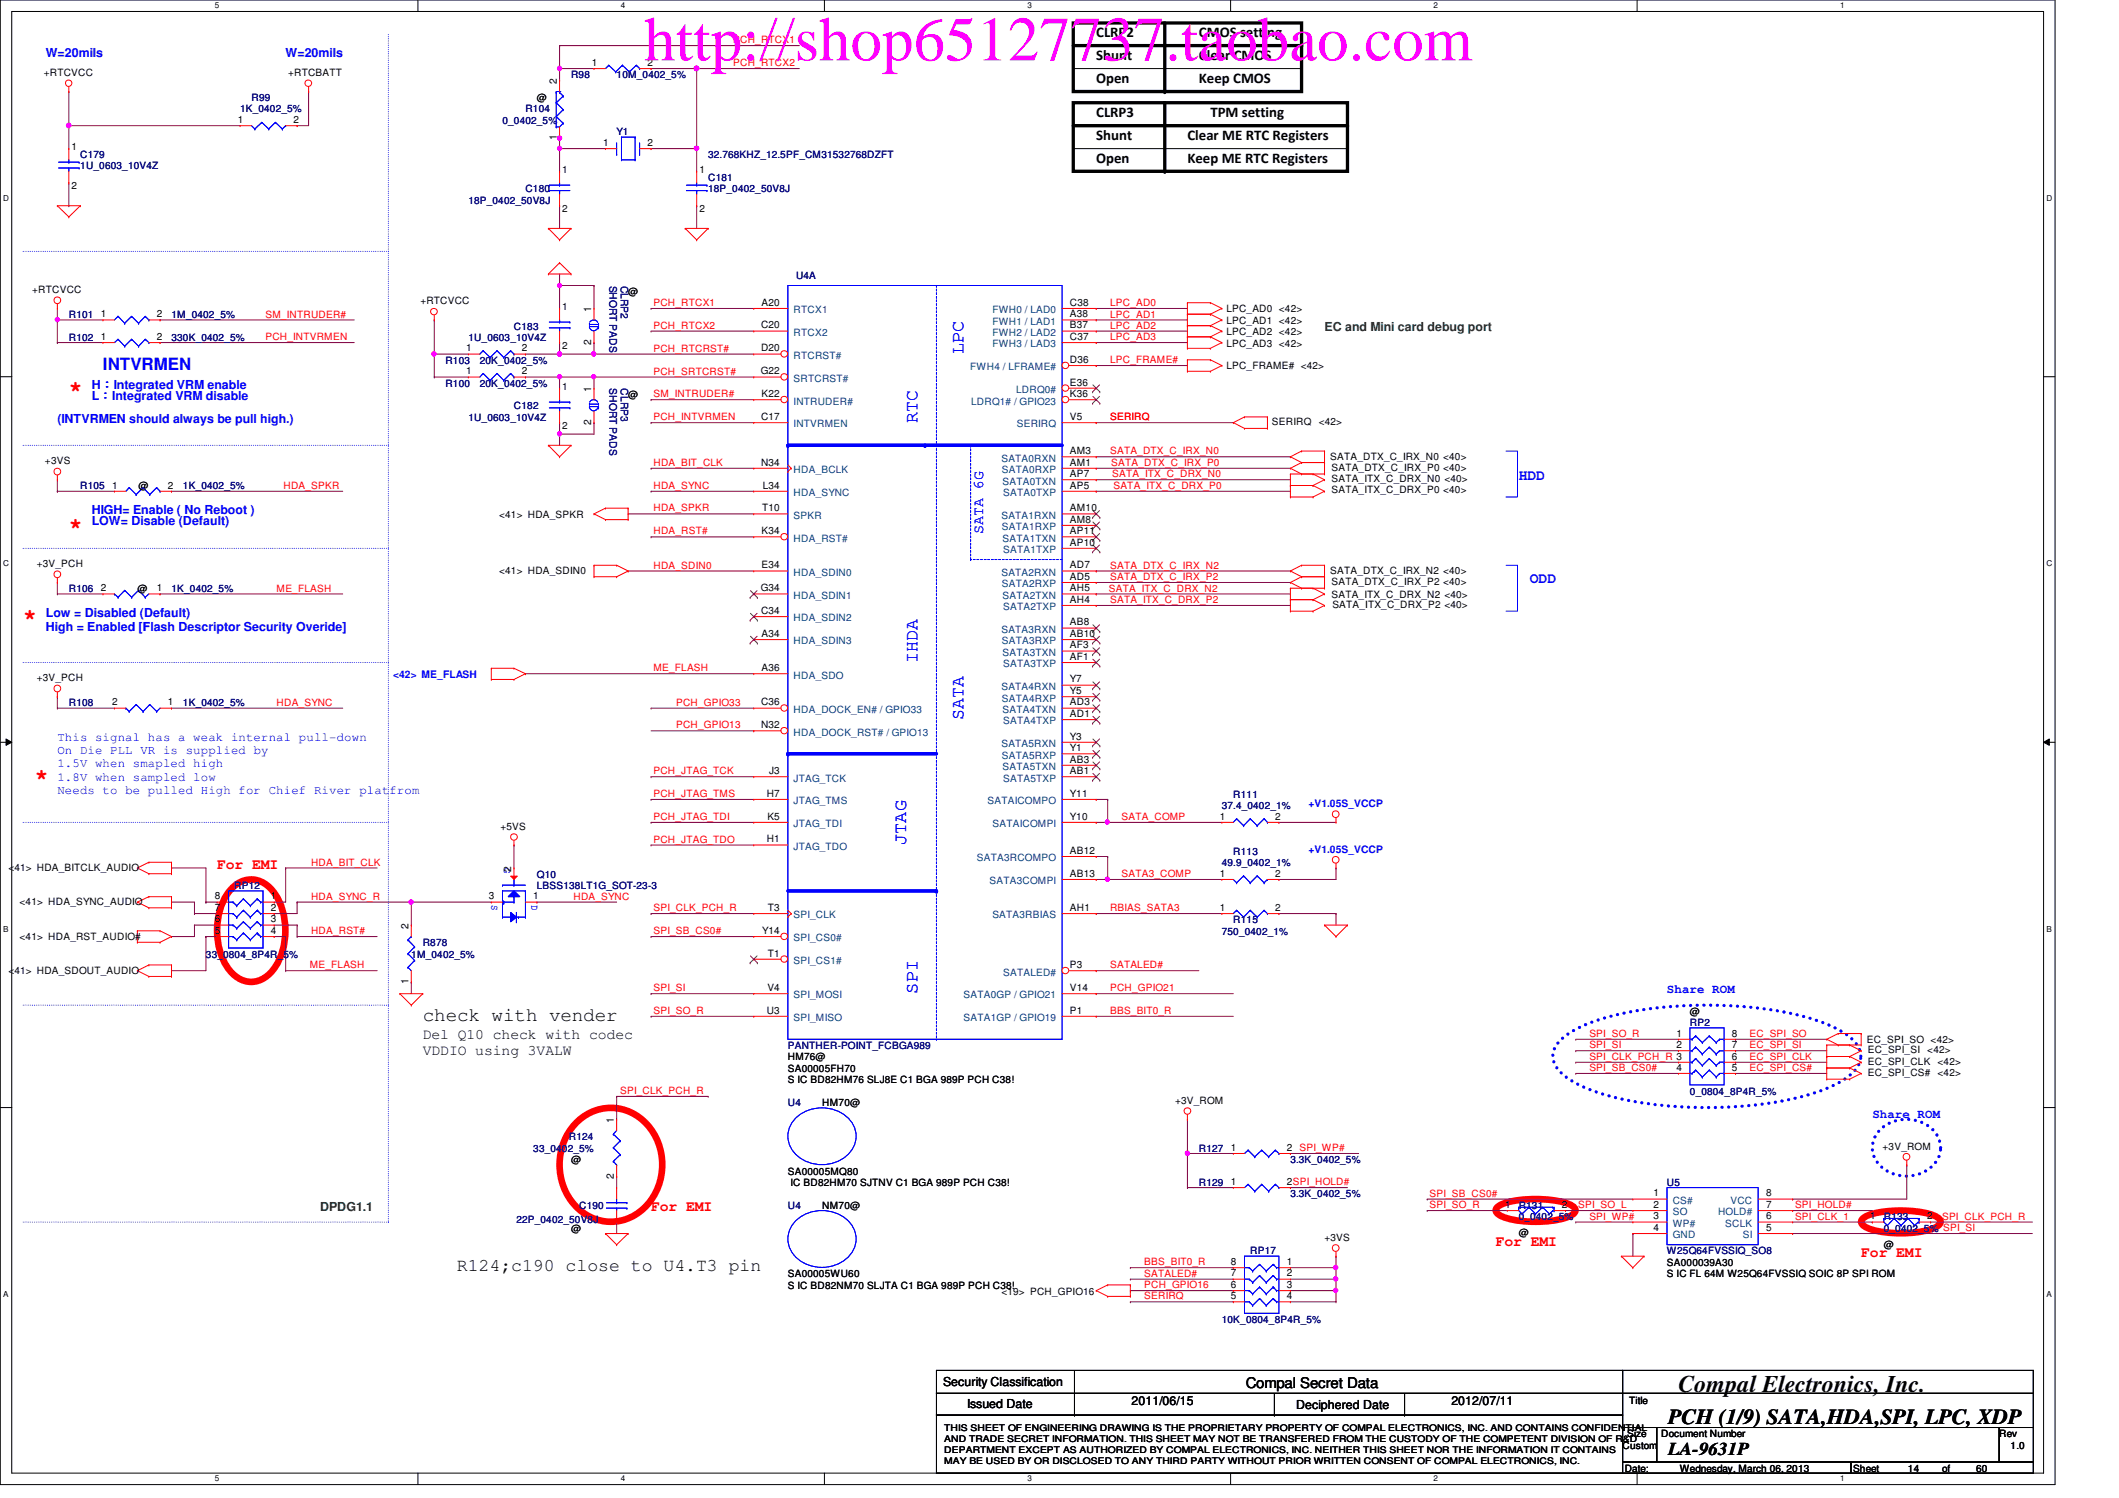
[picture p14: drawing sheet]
<svg xmlns="http://www.w3.org/2000/svg" width="297mm" height="210mm" viewBox="0 0 297 210" stroke-linecap="round" stroke-linejoin="round" font-family="sans-serif">
<defs><g id="words">
<text font-size="8.8" fill="#f0f" x="90.3" y="8.5">http://shop65127737.taobao.com</text>
<text font-size="3.3" x="235.3" y="195.1">Compal Electronics, Inc.</text>
<g font-size="3.2" fill="#f00">
<text x="9.6" y="55.5">*</text>
<text x="9.6" y="74.6">*</text>
<text x="3.3" y="87.5">*</text>
<text x="4.9" y="109.9">*</text>
</g>
<text font-size="3" x="233.8" y="199.6">PCH (1/9) SATA,HDA,SPI, LPC, XDP</text>
<text font-size="2.7" x="59.3" y="143">check with vender</text>
<g font-size="2.5" fill="#00f">
<text x="135" y="49.6" transform="rotate(-90 135 49.6)">LPC</text>
<text x="128.6" y="59.2" transform="rotate(-90 128.6 59.2)">RTC</text>
<text x="128.6" y="92.8" transform="rotate(-90 128.6 92.8)">IHDA</text>
<text x="135" y="100.8" transform="rotate(-90 135 100.8)">SATA</text>
<text x="127" y="118.4" transform="rotate(-90 127 118.4)">JTAG</text>
<text x="128.6" y="139.2" transform="rotate(-90 128.6 139.2)">SPI</text>
</g>
<g font-size="2.5">
<text x="64" y="178.1">R124;c190 close to U4.T3 pin</text>
<text x="233.8" y="203.9">LA-9631P</text>
</g>
<text font-size="2.4" fill="#00f" x="14.4" y="51.8">INTVRMEN</text>
<g font-size="2.1">
<text x="153.7" y="5.2">CLRP2</text>
<text x="168.1" y="5.2">CMOS setting</text>
<text x="153.7" y="8.4">Shunt</text>
<text x="153.7" y="11.6">Open</text>
<text x="168.1" y="11.6">Keep CMOS</text>
<text x="168.1" y="8.4">Clear CMOS</text>
<text x="153.7" y="16.4">CLRP3</text>
<text x="169.7" y="16.4">TPM setting</text>
<text x="153.7" y="19.6">Shunt</text>
<text x="153.7" y="22.8">Open</text>
<text x="166.5" y="19.6">Clear ME RTC Registers</text>
<text x="166.5" y="22.8">Keep ME RTC Registers</text>
<text x="59.3" y="145.6">Del Q10 check with codec</text>
<text x="59.3" y="147.8">VDDIO using 3VALW</text>
<text x="174.6" y="194.4">Compal Secret Data</text>
</g>
<g font-size="2.1" fill="#00f">
<text x="212.9" y="67.3">HDD</text>
<text x="137.8" y="74.9" transform="rotate(-90 137.8 74.9)">SATA 6G</text>
<text x="214.5" y="81.7">ODD</text>
</g>
<g font-size="2.1" fill="#f00">
<text x="30.4" y="121.7">For EMI</text>
<text x="91.3" y="169.7">For EMI</text>
<text x="209.7" y="174.5">For EMI</text>
<text x="260.9" y="176.1">For EMI</text>
</g>
<g font-size="1.7" fill="#00f">
<text x="6.4" y="8">W=20mils</text>
<text x="40" y="8">W=20mils</text>
<text x="8" y="59.2">(INTVRMEN should always be pull high.)</text>
<text x="12.9" y="56">L：Integrated VRM disable</text>
<text x="12.9" y="54.4">H：Integrated VRM enable</text>
<text x="12.9" y="73.6">LOW= Disable (Default)</text>
<text x="12.9" y="72">HIGH= Enable ( No Reboot )</text>
<text x="6.4" y="86.4">Low = Disabled (Default)</text>
<text x="6.4" y="88.5">High = Enabled [Flash Descriptor Security Overide]</text>
<text x="8" y="103.8">This signal has a weak internal pull-down</text>
<text x="8" y="105.7">On Die PLL VR is supplied by</text>
<text x="8" y="107.5">1.5V when smapled high</text>
<text x="8" y="109.4">1.8V when sampled low</text>
<text x="8" y="111.3">Needs to be pulled High for Chief River platfrom</text>
<text x="233.7" y="139.1">Share ROM</text>
<text x="262.5" y="156.7">Share ROM</text>
</g>
<g font-size="1.7" fill="#008000">
<text x="185.7" y="46.4">EC and Mini card debug port</text>
<text x="44.9" y="169.6">DPDG1.1</text>
</g>
<g font-size="1.7">
<text x="132.2" y="194.3">Security Classification</text>
<text x="135.6" y="197.3">Issued Date</text>
<text x="158.6" y="196.8">2011/06/15</text>
<text x="181.7" y="197.5">Deciphered Date</text>
<text x="203.5" y="196.8">2012/07/11</text>
</g>
<g font-size="1.4">
<text x="6.1" y="10.6">+RTCVCC</text>
<text x="40.4" y="10.6">+RTCBATT</text>
<text x="78.1" y="11.7" transform="rotate(-90 78.1 11.7)">2</text>
<text x="83" y="9.2">1</text>
<text x="90.8" y="9.2">2</text>
<text x="33.4" y="17.2">1</text>
<text x="41.1" y="17.2">2</text>
<text x="75.3" y="14.2">@</text>
<text x="10" y="21">1</text>
<text x="78.1" y="19.7" transform="rotate(-90 78.1 19.7)">1</text>
<text x="84.5" y="20.4">1</text>
<text x="90.8" y="20.4">2</text>
<text x="10" y="26.5">2</text>
<text x="78.8" y="24.2">1</text>
<text x="78.8" y="29.7">2</text>
<text x="98" y="24.2">1</text>
<text x="98" y="29.7">2</text>
<text x="4.5" y="41.1">+RTCVCC</text>
<text x="88.1" y="41.4">@</text>
<text x="14.1" y="44.4">1</text>
<text x="14.1" y="47.6">1</text>
<text x="22" y="44.4">2</text>
<text x="22" y="47.6">2</text>
<text x="58.9" y="42.6">+RTCVCC</text>
<text x="78.8" y="43.4">1</text>
<text x="82.9" y="43.7" transform="rotate(-90 82.9 43.7)">1</text>
<text x="106.7" y="46">C20</text>
<text x="106.8" y="42.8">A20</text>
<text x="150" y="42.8">C38</text>
<text x="150" y="44.4">A38</text>
<text x="150" y="46">B37</text>
<text x="150" y="47.6">C37</text>
<text x="171.9" y="43.8">LPC_AD0 &lt;42&gt;</text>
<text x="171.9" y="45.4">LPC_AD1 &lt;42&gt;</text>
<text x="171.9" y="47">LPC_AD2 &lt;42&gt;</text>
<text x="65.4" y="52.5">1</text>
<text x="65.4" y="49.2">1</text>
<text x="73.1" y="52.5">2</text>
<text x="73.1" y="49.2">2</text>
<text x="78.8" y="48.9">2</text>
<text x="82.9" y="48.3" transform="rotate(-90 82.9 48.3)">2</text>
<text x="106.6" y="52.5">G22</text>
<text x="106.7" y="49.2">D20</text>
<text x="150" y="50.8">D36</text>
<text x="171.9" y="48.6">LPC_AD3 &lt;42&gt;</text>
<text x="171.9" y="51.8">LPC_FRAME# &lt;42&gt;</text>
<text x="78.8" y="54.6">1</text>
<text x="82.9" y="59.5" transform="rotate(-90 82.9 59.5)">2</text>
<text x="82.9" y="54.9" transform="rotate(-90 82.9 54.9)">1</text>
<text x="88.1" y="55.8">@</text>
<text x="106.7" y="58.8">C17</text>
<text x="106.8" y="55.6">K22</text>
<text x="150" y="54">E36</text>
<text x="150" y="58.8">V5</text>
<text x="150" y="55.6">K36</text>
<text x="178.3" y="59.6">SERIRQ</text>
<text x="184.9" y="59.6">&lt;42&gt;</text>
<text x="6.3" y="65.1">+3VS</text>
<text x="78.8" y="60.1">2</text>
<text x="106.7" y="65.2">N34</text>
<text x="150" y="63.6">AM3</text>
<text x="150" y="65.2">AM1</text>
<text x="186.5" y="64.4">SATA_DTX_C_IRX_N0 &lt;40&gt;</text>
<text x="186.6" y="66">SATA_DTX_C_IRX_P0 &lt;40&gt;</text>
<text x="15.7" y="68.5">1</text>
<text x="19.4" y="68.6">@</text>
<text x="23.5" y="68.5">2</text>
<text x="106.8" y="71.6">T10</text>
<text x="106.9" y="68.5">L34</text>
<text x="150" y="71.6">AM10</text>
<text x="150" y="66.8">AP7</text>
<text x="150" y="68.5">AP5</text>
<text x="186.6" y="67.6">SATA_ITX_C_DRX_N0 &lt;40&gt;</text>
<text x="186.6" y="69">SATA_ITX_C_DRX_P0 &lt;40&gt;</text>
<text x="70" y="72.6">&lt;41&gt; HDA_SPKR</text>
<text x="106.8" y="74.8">K34</text>
<text x="150" y="73.2">AM8</text>
<text x="150" y="74.8">AP11</text>
<text x="150" y="76.5">AP10</text>
<text x="5.2" y="79.5">+3V_PCH</text>
<text x="14.1" y="82.8">2</text>
<text x="19.3" y="83">@</text>
<text x="22" y="82.8">1</text>
<text x="70" y="80.4">&lt;41&gt; HDA_SDIN0</text>
<text x="106.6" y="82.8">G34</text>
<text x="106.8" y="79.6">E34</text>
<text x="150" y="79.6">AD7</text>
<text x="150" y="81.2">AD5</text>
<text x="150" y="82.8">AH5</text>
<text x="186.5" y="80.4">SATA_DTX_C_IRX_N2 &lt;40&gt;</text>
<text x="186.6" y="82">SATA_DTX_C_IRX_P2 &lt;40&gt;</text>
<text x="186.6" y="83.8">SATA_ITX_C_DRX_N2 &lt;40&gt;</text>
<text x="106.7" y="86">C34</text>
<text x="106.8" y="89.2">A34</text>
<text x="150" y="87.6">AB8</text>
<text x="150" y="89.2">AB10</text>
<text x="150" y="84.5">AH4</text>
<text x="186.8" y="85.2">SATA_ITX_C_DRX_P2 &lt;40&gt;</text>
<text x="5.2" y="95.5">+3V_PCH</text>
<text x="106.8" y="94">A36</text>
<text x="150" y="95.6">Y7</text>
<text x="150" y="90.8">AF3</text>
<text x="150" y="92.5">AF1</text>
<text x="15.7" y="98.8">2</text>
<text x="23.5" y="98.8">1</text>
<text x="106.7" y="98.8">C36</text>
<text x="150" y="97.2">Y5</text>
<text x="150" y="98.8">AD3</text>
<text x="150" y="100.5">AD1</text>
<text x="106.7" y="102">N32</text>
<text x="150" y="103.6">Y3</text>
<text x="150" y="105.2">Y1</text>
<text x="150" y="106.8">AB3</text>
<text x="107.5" y="111.6">H7</text>
<text x="107.8" y="108.5">J3</text>
<text x="150" y="108.5">AB1</text>
<text x="150" y="111.6">Y11</text>
<text x="70.1" y="116.2">+5VS</text>
<text x="107.5" y="118">H1</text>
<text x="107.6" y="114.9">K5</text>
<text x="150" y="119.6">AB12</text>
<text x="150" y="114.9">Y10</text>
<text x="171" y="114.9">1</text>
<text x="178.8" y="114.9">2</text>
<text x="1.2" y="122">&lt;41&gt; HDA_BITCLK_AUDIO</text>
<text x="71.7" y="122.1" transform="rotate(-90 71.7 122.1)">2</text>
<text x="150" y="122.9">AB13</text>
<text x="171" y="122.9">1</text>
<text x="178.8" y="122.9">2</text>
<text x="2.7" y="126.8">&lt;41&gt; HDA_SYNC_AUDIO</text>
<text x="2.7" y="131.8">&lt;41&gt; HDA_RST_AUDIO#</text>
<text x="30.1" y="126">8</text>
<text x="30.1" y="127.6">7</text>
<text x="30.1" y="129.2">6</text>
<text x="30.1" y="130.9">5</text>
<text x="38" y="126">1</text>
<text x="38" y="127.6">2</text>
<text x="38" y="129.2">3</text>
<text x="38" y="130.9">4</text>
<text x="57.3" y="130.1" transform="rotate(-90 57.3 130.1)">2</text>
<text x="68.5" y="126">3</text>
<text x="74.8" y="126">1</text>
<text x="106.8" y="130.9">Y14</text>
<text x="107.7" y="127.6">T3</text>
<text x="150" y="127.6">AH1</text>
<text x="171" y="127.6">1</text>
<text x="178.8" y="127.6">2</text>
<text x="1.2" y="136.4">&lt;41&gt; HDA_SDOUT_AUDIO</text>
<text x="57.3" y="137.9" transform="rotate(-90 57.3 137.9)">1</text>
<text x="107.7" y="134">T1</text>
<text x="150" y="135.6">P3</text>
<text x="107.5" y="142">U3</text>
<text x="107.6" y="138.9">V4</text>
<text x="150" y="138.9">V14</text>
<text x="150" y="142">P1</text>
<text x="236.9" y="142.2">@</text>
<text x="110.4" y="148.6">HM76@</text>
<text x="235" y="145.2">1</text>
<text x="235" y="146.9">2</text>
<text x="242.8" y="145.2">8</text>
<text x="242.8" y="146.9">7</text>
<text x="242.8" y="148.5">6</text>
<text x="261.7" y="146.2">EC_SPI_SO &lt;42&gt;</text>
<text x="261.8" y="149.2">EC_SPI_CLK</text>
<text x="261.8" y="147.6">EC_SPI_SI</text>
<text x="270.2" y="147.6">&lt;42&gt;</text>
<text x="271.6" y="149.2">&lt;42&gt;</text>
<text x="110.4" y="150.2">SA00005FH70</text>
<text x="110.4" y="151.8">S IC BD82HM76 SLJ8E C1 BGA 989P PCH C38!</text>
<text x="115.3" y="155">HM70@</text>
<text x="164.7" y="154.6">+3V_ROM</text>
<text x="235" y="150">4</text>
<text x="242.8" y="150">5</text>
<text x="261.8" y="150.8">EC_SPI_CS#</text>
<text x="271.6" y="150.8">&lt;42&gt;</text>
<text x="86.1" y="157.3" transform="rotate(-90 86.1 157.3)">1</text>
<text x="172.5" y="161.2">1</text>
<text x="180.4" y="161.2">2</text>
<text x="263.9" y="161.1">+3V_ROM</text>
<text x="80" y="163">@</text>
<text x="86.1" y="165.1" transform="rotate(-90 86.1 165.1)">2</text>
<text x="110.4" y="164.6">SA00005MQ80</text>
<text x="110.8" y="166.2">IC BD82HM70 SJTNV C1 BGA 989P PCH C38!</text>
<text x="172.5" y="166">1</text>
<text x="180.4" y="166">2SPI_HOLD#</text>
<text x="231.8" y="167.6">1</text>
<text x="247.6" y="167.6">8</text>
<text x="80" y="172.6">@</text>
<text x="115.3" y="169.4">NM70@</text>
<text x="185.7" y="173.9">+3VS</text>
<text x="211" y="169.2">1</text>
<text x="212.9" y="173.2">@</text>
<text x="218.9" y="169.2">2</text>
<text x="231.8" y="169.2">2</text>
<text x="231.8" y="170.9">3</text>
<text x="231.8" y="172.5">4</text>
<text x="247.6" y="170.9">6</text>
<text x="247.6" y="169.2">7</text>
<text x="247.6" y="172.5">5</text>
<text x="262.2" y="170.9">1</text>
<text x="270.1" y="170.9">2</text>
<text x="110.4" y="179">SA00005WU60</text>
<text x="172.5" y="177.2">8</text>
<text x="172.5" y="178.9">7</text>
<text x="180.4" y="177.2">1</text>
<text x="180.4" y="178.9">2</text>
<text x="233.7" y="179">S IC FL 64M W25Q64FVSSIQ SOIC 8P SPI ROM</text>
<text x="233.7" y="177.4">SA000039A30</text>
<text x="264.1" y="174.8">@</text>
<text x="110.4" y="180.6">S IC BD82NM70 SLJTA C1 BGA 989P PCH C38!</text>
<text x="140.4" y="181.4">&lt;19&gt; PCH_GPIO16</text>
<text x="172.5" y="180.5">6</text>
<text x="172.5" y="182">5</text>
<text x="180.4" y="180.5">3</text>
<text x="180.4" y="182">4</text>
<text x="228.4" y="196.8">Title</text>
<text x="227.5" y="203">Custom</text>
<text x="228.1" y="201.4">Size</text>
<text x="232.9" y="201.4">Document Number</text>
<text x="280.2" y="201.4">Rev</text>
<text x="281.9" y="203">1.0</text>
<text x="227.8" y="206.2">Date:</text>
<text x="235.5" y="206.2">Wednesday, March 06, 2013</text>
<text x="259.8" y="206.2">Sheet</text>
<text x="267.5" y="206.2">14</text>
<text x="272.2" y="206.2">of</text>
<text x="277" y="206.2">60</text>
</g>
<g font-size="1.4" fill="#000080">
<text x="80" y="11">R98</text>
<text x="86.4" y="11">10M_0402_5%</text>
<text x="33.7" y="15.7">1K_0402_5%</text>
<text x="35.3" y="14.2">R99</text>
<text x="70.4" y="17.4">0_0402_5%</text>
<text x="73.7" y="15.7">R104</text>
<text x="11.3" y="22.2">C179</text>
<text x="11.3" y="23.7">1U_0603_10V4Z</text>
<text x="86.4" y="19">Y1</text>
<text x="99.3" y="22.2">32.768KHZ_12.5PF_CM31532768DZFT</text>
<text x="65.7" y="28.6">18P_0402_50V8J</text>
<text x="73.7" y="27">C180</text>
<text x="99.3" y="25.4">C181</text>
<text x="99.3" y="27">18P_0402_50V8J</text>
<text x="85.4" y="40" transform="rotate(90 85.4 40)">SHORT PADS</text>
<text x="87" y="40" transform="rotate(90 87 40)">CLRP2</text>
<text x="111.6" y="39.1">U4A</text>
<text x="9.6" y="44.6">R101</text>
<text x="9.6" y="47.8">R102</text>
<text x="24" y="44.6">1M_0402_5%</text>
<text x="24" y="47.8">330K_0402_5%</text>
<text x="65.7" y="47.8">1U_0603_10V4Z</text>
<text x="72" y="46.2">C183</text>
<text x="62.4" y="51">R103</text>
<text x="67.3" y="51">20K_0402_5%</text>
<text x="62.4" y="54.2">R100</text>
<text x="65.7" y="59">1U_0603_10V4Z</text>
<text x="67.3" y="54.2">20K_0402_5%</text>
<text x="72" y="57.4">C182</text>
<text x="85.4" y="54.4" transform="rotate(90 85.4 54.4)">SHORT PADS</text>
<text x="87" y="54.4" transform="rotate(90 87 54.4)">CLRP3</text>
<text x="11.3" y="68.6">R105</text>
<text x="25.7" y="68.6">1K_0402_5%</text>
<text x="9.6" y="83">R106</text>
<text x="24" y="83">1K_0402_5%</text>
<text x="9.6" y="99">R108</text>
<text x="25.7" y="99">1K_0402_5%</text>
<text x="171.3" y="113.4">37.4_0402_1%</text>
<text x="172.9" y="111.8">R111</text>
<text x="172.9" y="119.8">R113</text>
<text x="32.8" y="124.6">RP12</text>
<text x="75.3" y="123">Q10</text>
<text x="75.3" y="124.6">LBSS138LT1G_SOT-23-3</text>
<text x="171.3" y="121.4">49.9_0402_1%</text>
<text x="171.3" y="131">750_0402_1%</text>
<text x="172.9" y="129.4">R115</text>
<text x="28.9" y="134.2">33_0804_8P4R_5%</text>
<text x="57.7" y="134.2">1M_0402_5%</text>
<text x="59.3" y="132.6">R878</text>
<text x="236.9" y="143.8">RP2</text>
<text x="110.4" y="147">PANTHER-POINT_FCBGA989</text>
<text x="110.4" y="155">U4</text>
<text x="236.9" y="153.4">0_0804_8P4R_5%</text>
<text x="74.8" y="161.4">33_0402_5%</text>
<text x="79.8" y="159.8">R124</text>
<text x="168.1" y="161.4">R127</text>
<text x="168.1" y="166.2">R129</text>
<text x="180.9" y="167.8">3.3K_0402_5%</text>
<text x="180.9" y="163">3.3K_0402_5%</text>
<text x="233.7" y="166.2">U5</text>
<text x="72.4" y="171.3">22P_0402_50V8J</text>
<text x="81.2" y="169.4">C190</text>
<text x="110.4" y="169.4">U4</text>
<text x="212.9" y="169.4">R131</text>
<text x="212.9" y="171">0_0402_5%</text>
<text x="264.1" y="171">R133</text>
<text x="264.1" y="172.6">0_0402_5% SPI_SI</text>
<text x="175.3" y="175.8">RP17</text>
<text x="233.7" y="175.8">W25Q64FVSSIQ_SO8</text>
<text x="171.3" y="185.4">10K_0804_8P4R_5%</text>
</g>
<g font-size="1.4" fill="#f00">
<text x="102.8" y="6.1">PCH_RTCX1</text>
<text x="102.8" y="9.3">PCH_RTCX2</text>
<text x="37.2" y="44.5">SM_INTRUDER#</text>
<text x="37.2" y="47.7">PCH_INTVRMEN</text>
<text x="91.6" y="42.9">PCH_RTCX1</text>
<text x="91.6" y="46.1">PCH_RTCX2</text>
<text x="155.6" y="46.1">LPC_AD2</text>
<text x="155.6" y="42.9">LPC_AD0</text>
<text x="155.6" y="47.7">LPC_AD3</text>
<text x="155.6" y="44.5">LPC_AD1</text>
<text x="91.6" y="49.3">PCH_RTCRST#</text>
<text x="91.6" y="52.5">PCH_SRTCRST#</text>
<text x="155.6" y="50.9">LPC_FRAME#</text>
<text x="91.6" y="55.7">SM_INTRUDER#</text>
<text x="91.6" y="58.9">PCH_INTVRMEN</text>
<text x="155.6" y="58.9">SERIRQ</text>
<text x="91.6" y="65.3">HDA_BIT_CLK</text>
<text x="155.6" y="63.7">SATA_DTX_C_IRX_N0</text>
<text x="155.8" y="65.3">SATA_DTX_C_IRX_P0</text>
<text x="39.7" y="68.5">HDA_SPKR</text>
<text x="91.6" y="71.7">HDA_SPKR</text>
<text x="91.6" y="68.5">HDA_SYNC</text>
<text x="155.9" y="66.9">SATA_ITX_C_DRX_N0</text>
<text x="156.1" y="68.5">SATA_ITX_C_DRX_P0</text>
<text x="91.6" y="74.9">HDA_RST#</text>
<text x="38.8" y="82.9">ME_FLASH</text>
<text x="91.6" y="79.7">HDA_SDIN0</text>
<text x="155.4" y="82.9">SATA_ITX_C_DRX_N2</text>
<text x="155.6" y="81.3">SATA_DTX_C_IRX_P2</text>
<text x="155.6" y="79.7">SATA_DTX_C_IRX_N2</text>
<text x="155.6" y="84.5">SATA_ITX_C_DRX_P2</text>
<text x="91.6" y="94.1">ME_FLASH</text>
<text x="38.8" y="98.9">HDA_SYNC</text>
<text x="94.8" y="98.9">PCH_GPIO33</text>
<text x="94.8" y="102.1">PCH_GPIO13</text>
<text x="91.6" y="108.5">PCH_JTAG_TCK</text>
<text x="91.6" y="111.7">PCH_JTAG_TMS</text>
<text x="91.6" y="114.9">PCH_JTAG_TDI</text>
<text x="91.6" y="118.1">PCH_JTAG_TDO</text>
<text x="157.2" y="114.9">SATA_COMP</text>
<text x="43.6" y="121.3">HDA_BIT_CLK</text>
<text x="157.2" y="122.9">SATA3_COMP</text>
<text x="43.6" y="130.9">HDA_RST#</text>
<text x="43.6" y="126.1">HDA_SYNC_R</text>
<text x="80.4" y="126.1">HDA_SYNC</text>
<text x="91.6" y="127.7">SPI_CLK_PCH_R</text>
<text x="91.6" y="130.9">SPI_SB_CS0#</text>
<text x="155.6" y="127.7">RBIAS_SATA3</text>
<text x="43.4" y="135.7">ME_FLASH</text>
<text x="155.6" y="135.7">SATALED#</text>
<text x="91.6" y="138.9">SPI_SI</text>
<text x="91.6" y="142.1">SPI_SO_R</text>
<text x="155.6" y="138.9">PCH_GPIO21</text>
<text x="155.6" y="142.1">BBS_BIT0_R</text>
<text x="222.8" y="148.5">SPI_CLK_PCH_R 3</text>
<text x="222.8" y="145.3">SPI_SO_R</text>
<text x="222.8" y="146.9">SPI_SI</text>
<text x="245.2" y="148.5">EC_SPI_CLK</text>
<text x="245.2" y="145.3">EC_SPI_SO</text>
<text x="245.2" y="146.9">EC_SPI_SI</text>
<text x="86.9" y="153.3">SPI_CLK_PCH_R</text>
<text x="222.8" y="150.1">SPI_SB_CS0#</text>
<text x="245.2" y="150.1">EC_SPI_CS#</text>
<text x="182.2" y="161.3">SPI_WP#</text>
<text x="200.4" y="167.7">SPI_SB_CS0#</text>
<text x="200.4" y="169.3">SPI_SO_R</text>
<text x="221.2" y="169.3">SPI_SO_L</text>
<text x="222.8" y="170.9">SPI_WP#</text>
<text x="251.6" y="169.3">SPI_HOLD#</text>
<text x="251.6" y="170.9">SPI_CLK_1</text>
<text x="272.2" y="170.9">SPI_CLK_PCH_R</text>
<text x="160.4" y="178.9">SATALED#</text>
<text x="160.4" y="177.3">BBS_BIT0_R</text>
<text x="160.4" y="182.1">SERIRQ</text>
<text x="160.4" y="180.5">PCH_GPIO16</text>
</g>
<g font-size="1.4" fill="#004080">
<text x="111.2" y="43.9">RTCX1</text>
<text x="111.2" y="47.1">RTCX2</text>
<text x="139.1" y="43.9">FWH0 / LAD0</text>
<text x="139.1" y="45.5">FWH1 / LAD1</text>
<text x="139.1" y="47.1">FWH2 / LAD2</text>
<text x="111.2" y="50.3">RTCRST#</text>
<text x="111.2" y="53.5">SRTCRST#</text>
<text x="136" y="51.9">FWH4 / LFRAME#</text>
<text x="139.1" y="48.7">FWH3 / LAD3</text>
<text x="111.2" y="59.9">INTVRMEN</text>
<text x="111.2" y="56.7">INTRUDER#</text>
<text x="136.1" y="56.7">LDRQ1# / GPIO23</text>
<text x="142.4" y="55.1">LDRQ0#</text>
<text x="142.5" y="59.9">SERIRQ</text>
<text x="140.4" y="64.7">SATA0RXN</text>
<text x="111.2" y="66.3">HDA_BCLK</text>
<text x="111.2" y="69.5">HDA_SYNC</text>
<text x="140.5" y="66.3">SATA0RXP</text>
<text x="140.5" y="67.9">SATA0TXN</text>
<text x="140.6" y="69.5">SATA0TXP</text>
<text x="111.2" y="75.9">HDA_RST#</text>
<text x="111.2" y="72.7">SPKR</text>
<text x="140.4" y="72.7">SATA1RXN</text>
<text x="140.5" y="74.3">SATA1RXP</text>
<text x="140.5" y="75.9">SATA1TXN</text>
<text x="140.6" y="77.5">SATA1TXP</text>
<text x="111.2" y="80.7">HDA_SDIN0</text>
<text x="111.2" y="83.9">HDA_SDIN1</text>
<text x="140.4" y="80.7">SATA2RXN</text>
<text x="140.5" y="82.3">SATA2RXP</text>
<text x="140.5" y="83.9">SATA2TXN</text>
<text x="111.2" y="87.1">HDA_SDIN2</text>
<text x="140.4" y="88.7">SATA3RXN</text>
<text x="140.6" y="85.5">SATA2TXP</text>
<text x="111.2" y="95.1">HDA_SDO</text>
<text x="111.2" y="90.3">HDA_SDIN3</text>
<text x="140.5" y="90.3">SATA3RXP</text>
<text x="140.5" y="91.9">SATA3TXN</text>
<text x="140.6" y="93.5">SATA3TXP</text>
<text x="111.2" y="99.9">HDA_DOCK_EN# / GPIO33</text>
<text x="140.4" y="96.7">SATA4RXN</text>
<text x="140.5" y="98.3">SATA4RXP</text>
<text x="140.5" y="99.9">SATA4TXN</text>
<text x="140.6" y="101.5">SATA4TXP</text>
<text x="111.2" y="103.1">HDA_DOCK_RST# / GPIO13</text>
<text x="140.4" y="104.7">SATA5RXN</text>
<text x="140.5" y="106.3">SATA5RXP</text>
<text x="140.5" y="107.9">SATA5TXN</text>
<text x="111.2" y="109.5">JTAG_TCK</text>
<text x="111.2" y="112.7">JTAG_TMS</text>
<text x="138.4" y="112.7">SATAICOMPO</text>
<text x="140.6" y="109.5">SATA5TXP</text>
<text x="111.2" y="115.9">JTAG_TDI</text>
<text x="111.2" y="119.1">JTAG_TDO</text>
<text x="139.1" y="115.9">SATAICOMPI</text>
<text x="136.9" y="120.7">SATA3RCOMPO</text>
<text x="138.7" y="123.9">SATA3COMPI</text>
<text x="111.2" y="128.7">SPI_CLK</text>
<text x="111.2" y="131.9">SPI_CS0#</text>
<text x="139.1" y="128.7">SATA3RBIAS</text>
<text x="111.2" y="135.1">SPI_CS1#</text>
<text x="140.6" y="136.7">SATALED#</text>
<text x="111.2" y="139.9">SPI_MOSI</text>
<text x="111.2" y="143.1">SPI_MISO</text>
<text x="135.1" y="139.9">SATA0GP / GPIO21</text>
<text x="135.1" y="143.1">SATA1GP / GPIO19</text>
<text x="234.5" y="168.7">CS#</text>
<text x="234.5" y="170.3">SO</text>
<text x="234.5" y="171.9">WP#</text>
<text x="234.5" y="173.5">GND</text>
<text x="240.8" y="170.3">HOLD#</text>
<text x="241.8" y="171.9">SCLK</text>
<text x="242.6" y="168.7">VCC</text>
<text x="244.3" y="173.5">SI</text>
</g>
<g font-size="1.4" fill="#00f">
<text x="55.1" y="95">&lt;42&gt; ME_FLASH</text>
<text x="183.4" y="113.1">+V1.05S_VCCP</text>
<text x="183.4" y="119.5">+V1.05S_VCCP</text>
<text x="70.7" y="121.6" transform="rotate(90 70.7 121.6)">G</text>
<text x="68.9" y="126.7" transform="rotate(90 68.9 126.7)">S</text>
<text x="74.5" y="126.7" transform="rotate(90 74.5 126.7)">D</text>
</g>
<g font-size="1.3">
<text x="132.4" y="200.6">THIS SHEET OF ENGINEERING DRAWING IS THE PROPRIETARY PROPERTY OF COMPAL ELECTRONICS, INC. AND CONTAINS CONFIDENTIAL</text>
<text x="132.4" y="202.1">AND TRADE SECRET INFORMATION. THIS SHEET MAY NOT BE TRANSFERED FROM THE CUSTODY OF THE COMPETENT DIVISION OF R&amp;D</text>
<text x="132.4" y="203.6">DEPARTMENT EXCEPT AS AUTHORIZED BY COMPAL ELECTRONICS, INC. NEITHER THIS SHEET NOR THE INFORMATION IT CONTAINS</text>
<text x="132.4" y="205.1">MAY BE USED BY OR DISCLOSED TO ANY THIRD PARTY WITHOUT PRIOR WRITTEN CONSENT OF COMPAL ELECTRONICS, INC.</text>
</g>
<g font-size="1.1">
<text x="30.1" y="1.1">5</text>
<text x="87" y="1.1">4</text>
<text x="144" y="1.1">3</text>
<text x="201" y="1.1">2</text>
<text x="257.9" y="1.1">1</text>
<text x=".5" y="28.2">D</text>
<text x="286.9" y="28.2">D</text>
<text x=".5" y="79.3">C</text>
<text x="286.9" y="79.3">C</text>
<text x=".5" y="130.6">B</text>
<text x="286.9" y="130.6">B</text>
<text x=".5" y="181.7">A</text>
<text x="286.9" y="181.7">A</text>
<text x="30.1" y="207.6">5</text>
<text x="87" y="207.6">4</text>
<text x="144" y="207.6">3</text>
<text x="201" y="207.6">2</text>
<text x="257.9" y="207.6">1</text>
</g>
</g></defs>
<path d="M0 0h288.1v208h-288.1zM1.6 1.6h284.9v204.8h-284.9z" fill="none" stroke="#000" stroke-width=".14"/>
<g fill="#fff">
<path d="M30.1 .2h.6v1.2h-.6z"/>
<path d="M30.1 206.6h.6v1.2h-.6z"/>
</g>
<path d="M58.6 0v1.6M58.6 206.4v1.6" fill="none" stroke="#000" stroke-width=".14"/>
<g fill="#fff">
<path d="M87 .2h.6v1.2h-.6z"/>
<path d="M87 206.6h.6v1.2h-.6z"/>
</g>
<path d="M115.6 0v1.6M115.6 206.4v1.6" fill="none" stroke="#000" stroke-width=".14"/>
<g fill="#fff">
<path d="M144 .2h.6v1.2h-.6z"/>
<path d="M144 206.6h.6v1.2h-.6z"/>
</g>
<path d="M172.5 0v1.6M172.5 206.4v1.6" fill="none" stroke="#000" stroke-width=".14"/>
<g fill="#fff">
<path d="M201 .2h.5v1.2h-.5z"/>
<path d="M201 206.6h.5v1.2h-.5z"/>
</g>
<path d="M229.5 0v1.6M229.5 206.4v1.6" fill="none" stroke="#000" stroke-width=".14"/>
<g fill="#fff">
<path d="M257.9 .2h.6v1.2h-.6z"/>
<path d="M257.9 206.6h.6v1.2h-.6z"/>
<path d="M.5 27.2h.7v1.2h-.7z"/>
<path d="M286.9 27.2h.8v1.2h-.8z"/>
<path d="M.5 78.4h.7v1.1h-.7z"/>
<path d="M286.9 78.4h.8v1.1h-.8z"/>
</g>
<path d="M0 52.8h1.6M286.5 52.8h1.6" fill="none" stroke="#000" stroke-width=".14"/>
<g fill="#fff">
<path d="M.5 129.6h.7v1.2h-.7z"/>
<path d="M286.9 129.6h.7v1.2h-.7z"/>
</g>
<path d="M0 104h1.6M.8 103.5l.8 .5-.8 .4zM286.5 104l.8-.5v.9zM286.5 104h1.6" fill="none" stroke="#000" stroke-width=".14"/>
<path d="M.8 103.5l.8 .5-.8 .4zM286.5 104l.8-.5v.9z" fill="#000"/>
<g fill="#fff">
<path d="M.5 180.8h.7v1.1h-.7z"/>
<path d="M286.9 180.8h.7v1.1h-.7z"/>
</g>
<path d="M150.4 9.6h32.1M182.5 9.6h.1M150.4 20.8h38.5M188.9 20.8h.1M0 155.2h1.6M286.5 155.2h1.6" fill="none" stroke="#000" stroke-width=".14"/>
<path d="M211.1 63.2h1.6v6.4h-1.6M211.1 79.2h1.6v6.4h-1.6" fill="none" stroke="#00f" stroke-width=".14"/>
<g fill="none" stroke="#00f" stroke-width=".14" stroke-dasharray="0 .3">
<path d="M54.4 4.8v166.4M3.3 35.2h.1M54.4 35.2h-51.1M3.3 62.4h.1M3.3 76.8h.1M54.4 62.4h-51.1M54.4 76.8h-51.1M3.3 92.8h.1M54.4 92.8h-51.1M3.3 115.2h.1M54.4 115.2h-51.1M3.3 140.8h.1"/>
<path d="M54.4 140.8h-51.1M3.3 171.2h.1M54.4 171.2h.1M54.4 171.2h-51.1"/>
</g>
<path d="M32.4 124.6a3.6 3.6 0 0 1 5.6 0 9.5 9.5 0 0 1 0 11.6 3.6 3.6 0 0 1-5.6 0 9.6 9.6 0 0 1 0-11.6zM80.9 157.2a6.8 6.8 0 0 1 10.8 1.7 8.4 8.4 0 0 1-3 11.5 6.8 6.8 0 0 1-9.1-2.9 8.6 8.6 0 0 1 1.3-10.3zM209.8 169.3a4 4 0 0 1 2.3-1 16.5 16.5 0 0 1 7.8 .4l.8 .6 .1 .3a1.91 1.91 0 0 1-1.6 1.1 16 16 0 0 1-8.6-.2l-.8-.6-.1-.3zM261 170.9a4 4 0 0 1 2.3-1 16.5 16.5 0 0 1 7.8 .4l.8 .6 .1 .3a1.89 1.89 0 0 1-1.6 1.1 16 16 0 0 1-8.6-.2l-.8-.6-.1-.3z" fill="none" stroke="#f00" stroke-width=".93"/>
<path d="M150.4 14.4h38.5v9.6h-38.5zM150.4 3.2h32.1v9.6h-32.1zM150.4 6.4h32.1M150.4 17.6h38.5M163.3 3.2v9.6M163.3 14.4v9.6" fill="none" stroke="#000" stroke-width=".47"/>
<g fill="#000">
<circle cx="163.3" cy="12.8" r=".23"/>
<circle cx="182.5" cy="6.4" r=".23"/>
<circle cx="188.9" cy="17.6" r=".23"/>
<circle cx="163.3" cy="24" r=".23"/>
</g>
<path d="M218.6 145.9a15.2 15.2 0 0 1 6.9-3.4 58.8 58.8 0 0 1 27.5 0 15.3 15.3 0 0 1 6.9 3.4 2.84 2.84 0 0 1 0 4.2 15.3 15.3 0 0 1-6.9 3.5 58.2 58.2 0 0 1-27.5 0 15.2 15.2 0 0 1-6.9-3.5 2.85 2.85 0 0 1 0-4.2zM263.6 158.3a5.4 5.4 0 0 1 7.8 .5 3.5 3.5 0 0 1-1.1 5.1 5.3 5.3 0 0 1-7.2-1.1 3.5 3.5 0 0 1 .5-4.5z" fill="none" stroke="#00f" stroke-width=".47" stroke-dasharray="0 .9"/>
<path d="M78.4 28.8h.1M78.4 28.8v3.2M97.7 20.8h.1M97.7 20.8v3.2" fill="none" stroke="#800040" stroke-width=".14"/>
<circle cx="97.6" cy="20.8" r=".31" fill="#f0f"/>
<circle cx="97.6" cy="20.8" r=".31" fill="none" stroke="#f0f" stroke-width=".14"/>
<path d="M78.4 6.4h.1M78.4 6.4h33.7M97.7 9.6h.1M97.7 9.6h14.4M97.7 28.8h.1M97.7 28.8v3.2" fill="none" stroke="#800040" stroke-width=".14"/>
<circle cx="97.6" cy="9.6" r=".32" fill="#f0f"/>
<circle cx="97.6" cy="9.6" r=".32" fill="none" stroke="#f0f" stroke-width=".14"/>
<path d="M78.4 9.6h.1M78.4 9.6h4.9M78.4 20.8h.1M78.4 20.8v3.2" fill="none" stroke="#800040" stroke-width=".14"/>
<circle cx="78.4" cy="9.6" r=".31" fill="#f0f"/>
<circle cx="78.4" cy="9.6" r=".31" fill="none" stroke="#f0f" stroke-width=".14"/>
<path d="M97.7 9.6h.1M97.7 9.6v11.2h-6.4M91.3 20.8h.1" fill="none" stroke="#800040" stroke-width=".14"/>
<circle cx="97.6" cy="9.6" r=".32" fill="#f0f"/>
<circle cx="97.6" cy="9.6" r=".32" fill="none" stroke="#f0f" stroke-width=".14"/>
<path d="M78.4 20.8h.1M78.4 20.8h6.5" fill="none" stroke="#800040" stroke-width=".14"/>
<circle cx="78.4" cy="20.8" r=".3" fill="#f0f"/>
<circle cx="78.4" cy="20.8" r=".3" fill="none" stroke="#f0f" stroke-width=".14"/>
<path d="M73.7 49.6h.1M73.7 49.6h4.7M83.3 48h.1M83.3 49.6h.1M83.3 49.6h22.4M83.3 48v1.6M91.3 43.2h.1M91.3 43.2h14.4" fill="none" stroke="#800040" stroke-width=".14"/>
<circle cx="83.2" cy="49.6" r=".31" fill="#f0f"/>
<circle cx="83.2" cy="49.6" r=".31" fill="none" stroke="#f0f" stroke-width=".14"/>
<path d="M78.4 48h.1M78.4 49.6h.1M78.4 48v1.6M78.4 49.6h4.9" fill="none" stroke="#800040" stroke-width=".14"/>
<circle cx="78.4" cy="49.6" r=".31" fill="#f0f"/>
<circle cx="78.4" cy="49.6" r=".31" fill="none" stroke="#f0f" stroke-width=".14"/>
<path d="M83.3 52.8h.1M83.3 52.8h22.4" fill="none" stroke="#800040" stroke-width=".14"/>
<circle cx="83.2" cy="52.8" r=".3" fill="#f0f"/>
<circle cx="83.2" cy="52.8" r=".3" fill="none" stroke="#f0f" stroke-width=".14"/>
<path d="M8 44.8h.1M8 44.8h6.4M22.4 44.8h.1M22.4 44.8h27.3M91.3 56h.1M91.3 59.2h.1M91.3 56h14.4M91.3 59.2h14.4" fill="none" stroke="#800040" stroke-width=".14"/>
<circle cx="8" cy="44.8" r=".3" fill="#f0f"/>
<circle cx="8" cy="44.8" r=".3" fill="none" stroke="#f0f" stroke-width=".14"/>
<g fill="none" stroke="#800040" stroke-width=".14">
<path d="M8 44.8h.1M8 43.2v1.6M60.9 44.8h.1M60.9 44.8v4.8M88 72h.1M88 72h17.7M91.3 108.8h.1M91.3 108.8h14.4M91.3 128h.1M91.3 139.2h.1M91.3 131.2h.1M91.3 128h14.4"/>
<path d="M91.3 139.2h14.4M91.3 131.2h14.4M91.3 142.4h.1M91.3 142.4h14.4"/>
</g>
<circle cx="60.8" cy="49.6" r=".31" fill="#f0f"/>
<circle cx="60.8" cy="49.6" r=".31" fill="none" stroke="#f0f" stroke-width=".14"/>
<path d="M60.9 49.6h.1M60.9 49.6h4.8M73.7 52.8h.1M73.7 52.8h9.6M78.4 52.8h.1M78.4 52.8v1.6M83.3 52.8h.1M83.3 40h.1M83.3 40v3.2M83.3 52.8v1.6M78.4 60.8h.1M78.4 60.8h4.9" fill="none" stroke="#800040" stroke-width=".14"/>
<circle cx="78.4" cy="52.8" r=".3" fill="#f0f"/>
<circle cx="78.4" cy="52.8" r=".3" fill="none" stroke="#f0f" stroke-width=".14"/>
<g fill="none" stroke="#800040" stroke-width=".14">
<path d="M60.9 52.8h.1M60.9 49.6h.1M60.9 52.8h4.8M60.9 49.6v3.2M78.4 40h.1M78.4 40v3.2M91.3 68.8h.1M91.3 75.2h.1M91.3 68.8h14.4M91.3 75.2h14.4M73.7 94.4h.1M73.7 94.4h32"/>
<path d="M88 80h.1M88 80h17.7M91.3 112h.1M91.3 115.2h.1M91.3 118.4h.1M91.3 112h14.4M91.3 115.2h14.4M91.3 118.4h14.4M153.7 139.2h.1M153.7 139.2h19.2"/>
</g>
<circle cx="78.4" cy="40" r=".3" fill="#f0f"/>
<circle cx="78.4" cy="40" r=".3" fill="none" stroke="#f0f" stroke-width=".14"/>
<g fill="none" stroke="#800040" stroke-width=".14">
<path d="M78.4 38.4h.1M78.4 38.4v1.6M78.4 59.2h.1M78.4 40h.1M78.4 59.2v3.2M78.4 40h4.9M83.3 59.2h.1M83.3 59.2v1.6M91.3 46.4h.1M91.3 46.4h14.4M78.4 60.8h.1M91.3 65.6h.1"/>
<path d="M91.3 65.6h14.4"/>
</g>
<circle cx="78.4" cy="60.8" r=".3" fill="#f0f"/>
<circle cx="78.4" cy="60.8" r=".3" fill="none" stroke="#f0f" stroke-width=".14"/>
<g fill="none" stroke="#800040" stroke-width=".14">
<path d="M153.7 46.4h.1M153.7 51.2h.1M153.7 43.2h.1M153.7 48h.1M153.7 44.8h.1M153.7 46.4h12.8M153.7 51.2h12.8M153.7 43.2h12.8M153.7 48h12.8M153.7 44.8h12.8M153.7 115.2h.1M153.7 115.2h17.6"/>
<path d="M155.3 115.2h.1"/>
</g>
<circle cx="155.2" cy="115.2" r=".3" fill="#f0f"/>
<circle cx="155.2" cy="115.2" r=".3" fill="none" stroke="#f0f" stroke-width=".14"/>
<g fill="none" stroke="#800040" stroke-width=".14">
<path d="M153.7 112h.1M153.7 112h1.6M155.3 112h.1M155.3 112v3.2M179.3 115.2h.1M179.3 115.2h8M153.7 128h.1M153.7 120h.1M153.7 128h17.6M153.7 120h1.6M155.3 123.2h.1M155.3 123.2h16"/>
<path d="M187.3 128h.1M187.3 128v1.6"/>
</g>
<circle cx="155.2" cy="123.2" r=".3" fill="#f0f"/>
<circle cx="155.2" cy="123.2" r=".3" fill="none" stroke="#f0f" stroke-width=".14"/>
<g fill="none" stroke="#800040" stroke-width=".14">
<path d="M24 131.2h.1M24 136h.1M24 131.2h3.3M24 136h4.9M57.7 126.4h.1M57.7 126.4h11.2M153.7 123.2h.1M155.3 120h.1M155.3 120v3.2h-1.6M179.3 123.2h.1M179.3 128h.1M179.3 128h8"/>
<path d="M187.3 121.6h.1M187.3 121.6v1.6h-8"/>
</g>
<circle cx="57.6" cy="126.4" r=".31" fill="#f0f"/>
<circle cx="57.6" cy="126.4" r=".31" fill="none" stroke="#f0f" stroke-width=".14"/>
<g fill="none" stroke="#800040" stroke-width=".14">
<path d="M8 48h.1M8 48h6.4M8 44.8v3.2M22.4 48h.1M22.4 48h27.3M8 68.8h.1M8 68.8h8M8 67.2v1.6M24 68.8h.1M24 68.8h24M8 81.6h.1M8 83.2h.1"/>
<path d="M8 97.6h.1M8 99.2h.1M8 81.6v1.6M8 97.6v1.6M8 83.2h6.4M8 99.2h8M22.4 83.2h.1M22.4 83.2h25.6M24 99.2h.1M24 99.2h24M24 121.6h.1M24 126.4h.1"/>
<path d="M24 121.6h4.9M24 126.4h3.3M40 121.6h.1M40 136h.1M40 121.6h12.9M40 136h12.9M41.7 131.2h.1M41.7 131.2h11.2M166.5 166.4h.1M166.5 161.6h.1M166.5 166.4h6.4M166.5 161.6h6.4"/>
</g>
<circle cx="166.4" cy="161.6" r=".31" fill="#f0f"/>
<circle cx="166.4" cy="161.6" r=".31" fill="none" stroke="#f0f" stroke-width=".14"/>
<g fill="none" stroke="#800040" stroke-width=".14">
<path d="M9.6 12.8h.1M9.6 17.6h.1M9.6 12.8v8M9.6 17.6h24.1M41.7 17.6h.1M43.3 12.8h.1M43.3 12.8v4.8h-1.6M9.6 28.8h.1M9.6 25.6v3.2M153.7 59.2h.1M153.7 59.2h19.2M153.7 65.6h.1"/>
<path d="M153.7 67.2h.1M153.7 68.8h.1M153.7 64h.1M153.7 65.6h27.2M153.7 67.2h27.2M153.7 68.8h27.2M153.7 64h27.2M91.3 99.2h.1M91.3 99.2h14.4M153.7 81.6h.1M153.7 83.2h.1M153.7 84.8h.1"/>
<path d="M153.7 80h.1M153.7 81.6h27.2M153.7 83.2h27.2M153.7 84.8h27.2M153.7 80h27.2M72 118.4h.1M72 118.4v3.2M91.3 102.4h14.4M105.7 102.4h.1M27.3 129.6h.1M27.3 128h.1M27.3 129.6h3.1"/>
<path d="M27.3 128h3.1M27.3 126.4v1.6M27.3 129.6v1.6M28.9 131.2h.1M28.9 126.4h.1M28.9 126.4h1.5M28.9 131.2h1.5M28.9 121.6v4.8M28.9 131.2v4.8M30.4 129.6h.1M30.4 128h.1M38.4 129.6h.1"/>
<path d="M38.4 128h.1M38.4 126.4h.1M38.4 131.2h.1M38.4 129.6h3.3M38.4 131.2h1.6M40 131.2h.1M40 121.6h.1M40 121.6v4.8h-1.6M40 131.2v4.8M41.7 126.4h.1M41.7 129.6h.1M41.7 126.4h16"/>
<path d="M41.7 126.4v1.6h-3.3M41.7 129.6v1.6M57.7 126.4h.1M57.7 137.6h.1M57.7 126.4v3.2M57.7 137.6v1.6M75.3 126.4h.1M75.3 126.4h11.1M153.7 136h.1M153.7 136h14.4M86.4 153.6h.1M86.4 153.6h12.9"/>
<path d="M86.4 153.6v3.2M99.3 153.6h.1M153.7 142.4h.1M153.7 142.4h19.2M166.5 156.8h.1M166.5 156.8v9.6M86.4 164.8h.1M86.4 171.2h.1M86.4 164.8v1.6M86.4 171.2v1.6M166.5 161.6h.1M180.9 161.6h.1"/>
<path d="M180.9 166.4h.1M180.9 161.6h9.6M180.9 166.4h8M200.1 169.6h.1M200.1 168h.1M200.1 169.6h11.2M200.1 168h28.8M219.5 169.6h.1M219.5 169.6h9.4M220.9 171.2h.1M220.9 171.2h8M228.9 172.8h.1"/>
<path d="M228.9 172.8v3.2M251.3 169.6h.1M251.3 168h.1M251.3 172.8h.1M251.3 169.6h11.2M251.3 168h16M251.3 172.8h33.6"/>
</g>
<circle cx="9.6" cy="17.6" r=".32" fill="#f0f"/>
<circle cx="9.6" cy="17.6" r=".32" fill="none" stroke="#f0f" stroke-width=".14"/>
<path d="M180.9 177.6h6.4M187.3 177.6h.1" fill="none" stroke="#800040" stroke-width=".14"/>
<circle cx="187.2" cy="177.6" r=".31" fill="#f0f"/>
<circle cx="187.2" cy="177.6" r=".31" fill="none" stroke="#f0f" stroke-width=".14"/>
<path d="M158.5 179.2h.1M158.5 179.2h14.4M180.9 179.2h6.4M187.3 176h.1M187.3 179.2h.1M187.3 176v1.6" fill="none" stroke="#800040" stroke-width=".14"/>
<circle cx="187.2" cy="179.2" r=".3" fill="#f0f"/>
<circle cx="187.2" cy="179.2" r=".3" fill="none" stroke="#f0f" stroke-width=".14"/>
<path d="M187.3 177.6h.1M187.3 177.6v1.6M180.9 180.8h6.4M187.3 180.8h.1" fill="none" stroke="#800040" stroke-width=".14"/>
<circle cx="187.2" cy="180.8" r=".3" fill="#f0f"/>
<circle cx="187.2" cy="180.8" r=".3" fill="none" stroke="#f0f" stroke-width=".14"/>
<g fill="none" stroke="#800040" stroke-width=".14">
<path d="M78.4 6.4h.1M78.4 9.6h.1M78.4 19.4h.1M78.4 6.4v4.8M78.4 19.2v.2M91.3 9.6h.1M91.3 9.6h6.4M158.5 177.6h.1M158.5 177.6h14.4M187.3 179.2h.1M187.3 179.2v3.2M251.3 171.2h11.2"/>
<path d="M262.5 171.2h.1M267.3 163.2h.1M267.3 163.2v4.8M270.6 171.2h.1M270.6 171.2h14.3M158.5 182.4h.1M158.5 180.8h.1M158.5 182.4h14.4M158.5 180.8h14.4M180.9 182.4h6.4M187.3 182.4h.1M187.3 180.8h.1"/>
</g>
<circle cx="78.4" cy="19.3" r=".3" fill="#f0f"/>
<circle cx="78.4" cy="19.3" r=".3" fill="none" stroke="#f0f" stroke-width=".14"/>
<g fill="none" stroke="#800040" stroke-width=".14">
<path d="M78.4 19.4v1.4M78.4 20.8h.1M220.9 148.8h.1M220.9 150.4h.1M220.9 145.6h.1M220.9 147.2h.1M220.9 148.8h14.4M220.9 150.4h14.4M220.9 145.6h14.4M220.9 147.2h14.4M243.3 148.8h.1M243.3 150.4h.1"/>
<path d="M243.3 145.6h.1M243.3 147.2h.1M243.3 148.8h12.8M243.3 150.4h12.8M243.3 145.6h12.8M243.3 147.2h12.8"/>
</g>
<g fill="none" stroke="#f00" stroke-width=".14">
<path d="M9.6 12.8h.1M9.6 12.1v.7M43.3 12.8h.1M43.3 12.1v.7M8 28.8h.1M8 28.8h3.3M8 28.8l1.6 1.6M9.6 30.4h.1M11.3 28.8h.1M11.3 28.8l-1.7 1.6M76.9 32h.1M76.9 38.4h.1"/>
<path d="M76.9 32h3.1M76.9 32l1.5 1.6M76.9 38.4h3.1M78.4 33.6h.1M78.4 36.8h.1M78.4 36.8l1.6 1.6M78.4 36.8l-1.5 1.6M80 32h.1M80 38.4h.1M80 32l-1.6 1.6M96.1 32h.1M96.1 32h3.2"/>
<path d="M96.1 32l1.6 1.6M97.7 33.6h.1M99.3 32h.1M99.3 32l-1.6 1.6M8 43.2h.1M8 42.6v.6M14.4 44.8h.1M14.4 44.8h1.6M20.9 44.8h1.5M22.4 44.8h.1M60.9 44.8h.1M60.9 44.2v.6"/>
<path d="M65.7 52.8h.1M65.7 52.8h1.6M72 52.8h1.7M73.7 52.8h.1M83.3 54.4h.1M83.3 59.2h.1M83.3 43.2h.1M83.3 48h.1M83.3 43.2v1.6M83.3 46.4v1.6M83.3 54.4v1.6M83.3 57.6v1.6"/>
<path d="M166.5 42.4h.1M166.5 44h.1M166.5 45.6h.1M166.5 47.2h.1M166.5 48.8h.1M166.5 50.4h.1M166.5 52h.1M166.5 42.4h3.2M166.5 42.4v6.4M166.5 50.4v1.6M166.5 44h3.2M166.5 45.6h3.2"/>
<path d="M166.5 47.2h3.2M166.5 48.8h3.2M166.5 50.4h3.2M166.5 52h3.2M169.7 42.4h.1M169.7 44h.1M169.7 45.6h.1M169.7 47.2h.1M169.7 48.8h.1M169.7 50.4h.1M169.7 52h.1M169.7 42.4l1.6 .8"/>
<path d="M169.7 44l1.6 .8M169.7 45.6l1.6 .8M169.7 47.2l1.6 .8M169.7 50.4l1.6 .8M171.3 43.2h.1M171.3 44.8h.1M171.3 46.4h.1M171.3 48h.1M171.3 51.2h.1M171.3 43.2l-1.6 .8M171.3 44.8l-1.6 .8M171.3 46.4l-1.6 .8"/>
<path d="M171.3 48l-1.6 .8M171.3 51.2l-1.6 .8M172.9 59.2h.1M172.9 59.2l1.6 .8M174.5 58.4h.1M174.5 58.4h3.2M174.5 58.4l-1.6 .8M177.7 58.4h.1M177.7 58.4v1.6M8 67.2h.1M8 66.6v.6M76.9 62.4h.1"/>
<path d="M76.9 62.4h3.1M76.9 62.4l1.5 1.6M78.4 64h.1M80 62.4h.1M80 62.4l-1.6 1.6M83.3 72h.1M83.3 79.2h.1M83.3 72l1.6 .8M83.3 79.2h3.1M83.3 79.2v1.6M84.9 71.2h.1M84.9 72.8h.1"/>
<path d="M84.9 71.2l-1.6 .8M84.9 71.2h3.1M84.9 72.8h3.1M86.4 79.2h.1M86.4 79.2l1.6 .8M88 71.2h.1M88 72.8h.1M88 71.2v1.6M174.5 60h.1M174.5 60h3.2M177.7 60h.1M180.9 64h.1"/>
<path d="M180.9 65.6h.1M180.9 66.4h.1M180.9 68h.1M180.9 69.6h.1M180.9 64l1.6 .8M180.9 65.6l1.6 .8M180.9 66.4h4.8M180.9 68h3.2M180.9 66.4v3.2M180.9 69.6h3.2M182.5 63.2h.1M182.5 64.8h.1"/>
<path d="M182.5 66.4h.1M182.5 79.2h.1M182.5 79.2h3.2M182.5 63.2h3.2M182.5 63.2l-1.6 .8M182.5 64.8h3.2M182.5 64.8l-1.6 .8M182.5 79.2l-1.6 .8M184.1 68h.1M184.1 66.4h.1M184.1 69.6h.1M184.1 66.4l1.6 .8"/>
<path d="M184.1 68l1.6 .8M185.7 64.8h.1M185.7 63.2h.1M185.7 66.4h.1M185.7 67.2h.1M185.7 68.8h.1M185.7 79.2h.1M185.7 63.2v3.2M185.7 79.2v3.2M185.7 67.2l-1.6 .8M185.7 68.8l-1.6 .8M8 81.6h.1"/>
<path d="M8 97.6h.1M8 81v.6M8 97v.6M14.4 83.2h.1M14.4 83.2h1.6M20.9 83.2h1.5M22.4 83.2h.1M68.9 93.6h.1M68.9 95.2h.1M68.9 93.6h3.1M68.9 93.6v1.6M68.9 95.2h3.1"/>
<path d="M72 93.6h.1M72 95.2h.1M72 93.6l1.7 .8M73.7 94.4h.1M73.7 94.4l-1.7 .8M83.3 80.8h.1M83.3 80.8h3.1M86.4 80.8h.1M88 80h.1M88 80l-1.6 .8M180.9 81.6h.1M180.9 80h.1"/>
<path d="M180.9 82.4h.1M180.9 84h.1M180.9 85.6h.1M180.9 82.4v3.2M180.9 81.6l1.6 .8M180.9 82.4h4.8M180.9 80l1.6 .8M180.9 84h3.2M180.9 85.6h3.2M182.5 80.8h.1M182.5 82.4h.1M182.5 80.8h3.2"/>
<path d="M182.5 80.8l-1.6 .8M184.1 84h.1M184.1 82.4h.1M184.1 85.6h.1M184.1 82.4l1.6 .8M184.1 84l1.6 .8M185.7 82.4h.1M185.7 80.8h.1M185.7 83.2h.1M185.7 84.8h.1M185.7 83.2l-1.6 .8M185.7 84.8l-1.6 .8"/>
<path d="M72 118.4h.1M72 117.8v.6M187.3 115.2h.1M187.3 114.6v.6M19.3 126.4h.1M19.3 136h.1M19.3 132h.1M19.3 130.4h.1M19.3 121.6h.1M19.3 126.4l1.6 .8M19.3 136l1.6 .8M19.3 130.4h3.1"/>
<path d="M19.3 132h3.1M19.3 130.4v1.6M19.3 121.6l1.6 .8M20.9 125.6h.1M20.9 127.2h.1M20.9 135.2h.1M20.9 136.8h.1M20.9 120.8h.1M20.9 122.4h.1M20.9 125.6l-1.6 .8M20.9 125.6h3.1M20.9 127.2h3.1"/>
<path d="M20.9 135.2l-1.6 .8M20.9 135.2h3.1M20.9 136.8h3.1M20.9 120.8l-1.6 .8M20.9 120.8h3.1M20.9 122.4h3.1M22.4 130.4h.1M22.4 132h.1M22.4 130.4l1.6 .8M24 125.6h.1M24 127.2h.1M24 135.2h.1"/>
<path d="M24 136.8h.1M24 131.2h.1M24 120.8h.1M24 122.4h.1M24 120.8v1.6M24 125.6v1.6M24 135.2v1.6M24 131.2l-1.6 .8M56 139.2h.1M56 139.2h3.3M56 139.2l1.7 1.6M59.3 139.2h.1"/>
<path d="M59.3 139.2l-1.6 1.6M171.3 128h.1M171.3 128h1.6M177.7 128h1.6M179.3 128h.1M185.7 129.6h.1M185.7 129.6h3.2M185.7 129.6l1.6 1.6M187.3 131.2h.1M187.3 121.6h.1M187.3 121v.6M188.9 129.6h.1"/>
<path d="M188.9 129.6l-1.6 1.6M57.7 140.8h.1M166.5 156.8h.1M166.5 156.2v.6M256.1 148h.1M256.1 149.6h.1M256.1 151.2h.1M256.1 145.6h.1M256.1 146.4h.1M256.1 148h3.2M256.1 146.4v4.8M256.1 149.6h3.2"/>
<path d="M256.1 151.2h3.2M256.1 145.6l1.6 .8M256.1 146.4h4.8M257.7 144.8h.1M257.7 146.4h.1M257.7 144.8h3.2M257.7 144.8l-1.6 .8M259.3 148h.1M259.3 149.6h.1M259.3 151.2h.1M259.3 146.4h.1M259.3 148l1.6 .8"/>
<path d="M259.3 149.6l1.6 .8M259.3 146.4l1.6 .8M260.9 148.8h.1M260.9 150.4h.1M260.9 146.4h.1M260.9 144.8h.1M260.9 147.2h.1M260.9 148.8l-1.6 .8M260.9 150.4l-1.6 .8M260.9 144.8v1.6M260.9 147.2l-1.6 .8M84.9 172.8h.1"/>
<path d="M84.9 172.8h3.1M84.9 172.8l1.5 1.6M86.4 174.4h.1M88 172.8h.1M88 172.8l-1.6 1.6M172.9 166.4h.1M172.9 166.4h1.6M179.3 166.4h1.6M180.9 166.4h.1M187.3 176h.1M187.3 175.4v.6M227.3 176h.1"/>
<path d="M227.3 176h3.2M227.3 176l1.6 1.6M228.9 177.6h.1M230.5 176h.1M230.5 176l-1.6 1.6M267.3 163.2h.1M267.3 162.6v.6M153.7 180.8h.1M153.7 180.8l1.6 .9M155.3 180h.1M155.3 181.7h.1M155.3 180l-1.6 .8"/>
<path d="M155.3 180h3.2M155.3 181.7h3.2M158.5 180h.1M158.5 181.7h.1M158.5 180v1.7"/>
<circle cx="9.6" cy="11.7" r=".45"/>
<circle cx="43.2" cy="11.7" r=".46"/>
<circle cx="8" cy="42.1" r=".47"/>
<circle cx="60.8" cy="43.7" r=".46"/>
<circle cx="8" cy="66.1" r=".47"/>
<circle cx="8" cy="80.5" r=".47"/>
<circle cx="8" cy="96.5" r=".47"/>
<circle cx="72.1" cy="117.3" r=".46"/>
<circle cx="187.2" cy="114.1" r=".47"/>
<circle cx="187.2" cy="120.5" r=".47"/>
<circle cx="166.5" cy="155.7" r=".46"/>
<circle cx="187.2" cy="174.9" r=".47"/>
<circle cx="267.2" cy="162.1" r=".47"/>
</g>
<g fill="none" stroke="#000" stroke-width=".14">
<path d="M131.3 192h96.2v3.2h-96.2zM131.3 195.2h96.2v3.1h-96.2zM131.3 198.3h96.2v8.1h-96.2zM150.6 195.2h.1M150.6 198.3h.1M150.6 192v6.3M178.6 198.3h.1M178.6 195.2v3.1M196.9 198.3h.1M196.9 195.2v3.1M227.5 192h57.5v3.2h-57.5zM227.5 195.2h57.5v4.8h-57.5z"/>
<path d="M227.5 200h4.7v4.9h-4.7zM227.5 204.9h32v1.5h-32zM232.2 200h48v4.9h-48zM259.5 204.9h25.5v1.5h-25.5zM280.2 200h4.8v4.9h-4.8z"/>
</g>
<g fill="none" stroke="#00f" stroke-width=".14">
<path d="M16.5 44.3h.1M16.5 44.3l-.5 .5M16.5 44.3l1 1M17.5 45.3h.1M18.5 44.3h.1M18.5 44.3l-1 1M18.5 44.3l.9 1M19.4 45.3h.1M20.4 44.3h.1M20.4 44.3l-1 1M20.4 44.3l.5 .5M20.9 44.8h.1"/>
<path d="M67.7 52.3h.1M67.7 52.3l-.4 .5M67.7 52.3l1 1M68.7 53.3h.1M69.7 52.3h.1M69.7 52.3l-1 1M69.7 52.3l.9 1M70.6 53.3h.1M71.6 52.3h.1M71.6 52.3l-1 1M71.6 52.3l.4 .5M72 52.8h.1"/>
<path d="M82.6 56.6h.1M82.6 56.5h.1M82.6 57h.1M82.6 57.1a.61 .61 0 0 0 .6 .5 .61 .61 0 0 0 .6-.5M82.6 45.5h.1M82.6 45.3h.1M82.6 45.8h.1M82.6 45.9a.61 .61 0 0 0 .6 .5 .61 .61 0 0 0 .6-.5M82.6 56.6h1.3M82.6 45.3v.2M82.6 45.8v.1M82.6 56.5v.1"/>
<path d="M82.6 57v.1M82.6 57h1.3M82.6 45.5h1.3M82.6 45.8h1.3M82.7 56.3a.62 .62 0 0 1 .5-.3 .62 .62 0 0 1 .6 .3M82.7 45.1a.64 .64 0 0 1 1.1 .1M83.9 56.6h.1M83.9 57.1h.1M83.9 57h.1M83.9 45.5h.1M83.9 45.9h.1M83.9 45.8h.1"/>
<path d="M83.9 45.3v.2M83.9 45.8v.1M83.9 56.5v.1M83.9 57v.1M16 83.2h.1M16 83.2l.5 .5M16.5 83.7h.1M17.5 82.7h.1M17.5 82.7l1 1M17.5 82.7l-1 1M18.5 83.7h.1M19.4 82.7h.1"/>
<path d="M19.4 82.7l1 1M19.4 82.7l-.9 1M20.4 83.7h.1M20.9 83.2l-.5 .5M173.4 127.6h.1M173.4 127.6l-.5 .4M173.4 127.6l.9 .9M174.3 128.5h.1M175.3 127.6h.1M175.3 127.6l-1 .9M175.3 127.6l.9 .9M176.2 128.5h.1"/>
<path d="M177.2 127.6h.1M177.2 127.6l-1 .9M177.2 127.6l.5 .4M177.7 128h.1M111.6 156.7a5.4 5.4 0 0 1 7.8 .5 3.5 3.5 0 0 1-1.1 5 5.3 5.3 0 0 1-7.2-1 3.5 3.5 0 0 1 .5-4.5zM175 165.9h.1M175 165.9l-.5 .5M175 165.9l.9 1M175.9 166.9h.1M176.9 165.9h.1M176.9 165.9l-1 1M176.9 165.9l.9 1"/>
<path d="M177.8 166.9h.1M178.8 165.9h.1M178.8 165.9l-1 1M178.8 165.9l.5 .5M179.3 166.4h.1"/>
</g>
<path d="M131.3 40v105.6M131.3 145.6h.1" fill="none" stroke="#00f" stroke-width=".14" stroke-dasharray=".3 .3"/>
<path d="M110.4 62.4h19.3" fill="none" stroke="#00f" stroke-width=".47"/>
<circle cx="110.4" cy="62.4" r=".23" fill="#00f"/>
<path d="M110.4 40h38.5v105.6h-38.5z" fill="none" stroke="#00f" stroke-width=".14"/>
<path d="M110.4 124.8h20.9" fill="none" stroke="#00f" stroke-width=".47"/>
<circle cx="131.3" cy="124.8" r=".23" fill="#00f"/>
<path d="M129.7 62.4h19.2" fill="none" stroke="#00f" stroke-width=".47"/>
<circle cx="129.7" cy="62.4" r=".23" fill="#00f"/>
<path d="M110.4 105.6h20.9" fill="none" stroke="#00f" stroke-width=".47"/>
<circle cx="110.4" cy="105.6" r=".23" fill="#00f"/>
<path d="M131.3 40v105.6M136.1 78.4h.1M136.1 62.4v16M148.9 78.4h-12.8M131.3 145.6h.1" fill="none" stroke="#00f" stroke-width=".14" stroke-dasharray=".3 .3"/>
<path d="M110.4 62.4h19.3" fill="none" stroke="#00f" stroke-width=".47"/>
<circle cx="110.4" cy="62.4" r=".23" fill="#00f"/>
<path d="M110.4 40h38.5v105.6h-38.5z" fill="none" stroke="#00f" stroke-width=".14"/>
<path d="M110.4 124.8h20.9" fill="none" stroke="#00f" stroke-width=".47"/>
<circle cx="131.3" cy="124.8" r=".23" fill="#00f"/>
<path d="M129.7 62.4h19.2" fill="none" stroke="#00f" stroke-width=".47"/>
<circle cx="129.7" cy="62.4" r=".23" fill="#00f"/>
<path d="M110.4 105.6h20.9" fill="none" stroke="#00f" stroke-width=".47"/>
<circle cx="110.4" cy="105.6" r=".23" fill="#00f"/>
<path d="M136.1 78.4h.1M136.1 62.4v16M148.9 78.4h-12.8" fill="none" stroke="#00f" stroke-width=".14" stroke-dasharray=".3 .3"/>
<path d="M105.7 43.2h.1M105.7 46.4h.1M105.7 59.2h.1M105.7 43.2h4.7M105.7 46.4h4.7M105.7 59.2h4.7" fill="none" stroke="#f00" stroke-width=".14"/>
<circle cx="109.9" cy="56" r=".46" fill="#fff"/>
<g fill="none" stroke="#f00" stroke-width=".14">
<path d="M105.7 56h.1M105.7 56h3.8M105.7 65.6h.1M105.7 68.8h.1M105.7 65.6h4.7M105.7 68.8h4.7M110.4 66.1h.1M110.4 65.2l.5 .4M110.9 65.6h.1M110.9 65.6l-.5 .5"/>
<circle cx="109.9" cy="56" r=".46"/>
</g>
<circle cx="109.9" cy="75.2" r=".46" fill="#fff"/>
<g fill="none" stroke="#f00" stroke-width=".14">
<path d="M105.7 75.2h.1M105.7 75.2h3.8M105.7 80h.1M105.7 83.2h.1M105.7 86.4h.1M105.7 94.4h.1M105.7 80h4.7M105.7 83.2h4.7M105.7 86.4h4.7M105.7 94.4h4.7"/>
<circle cx="109.9" cy="75.2" r=".46"/>
</g>
<path d="M105.2 83.7h.1M105.2 86.9h.1M105.2 82.8l1 .9M105.2 85.9l1 1M106.1 82.8l-.9 .9M106.1 85.9l-.9 1M106.2 83.7h.1M106.2 86.9h.1" fill="none" stroke="#804000" stroke-width=".14"/>
<circle cx="149.4" cy="136" r=".46" fill="#fff"/>
<g fill="none" stroke="#f00" stroke-width=".14">
<path d="M148.9 43.2h4.8M148.9 44.8h4.8M148.9 46.4h4.8M148.9 48h4.8M153.7 43.2h.1M153.7 44.8h.1M153.7 46.4h.1M153.7 48h.1M149.9 136h3.8M153.7 136h.1"/>
<circle cx="149.4" cy="136" r=".46"/>
</g>
<circle cx="149.4" cy="56" r=".46" fill="#fff"/>
<g fill="none" stroke="#f00" stroke-width=".14">
<path d="M149.9 56h3.8M153.7 56h.1"/>
<circle cx="149.4" cy="56" r=".46"/>
</g>
<path d="M153.2 56.5h.1M153.2 55.5l1 1M154.1 55.5l-.9 1M154.2 56.5h.1" fill="none" stroke="#804000" stroke-width=".14"/>
<circle cx="149.4" cy="51.2" r=".46" fill="#fff"/>
<g fill="none" stroke="#f00" stroke-width=".14">
<path d="M149.9 51.2h3.8M153.7 51.2h.1"/>
<circle cx="149.4" cy="51.2" r=".46"/>
</g>
<circle cx="149.4" cy="54.4" r=".46" fill="#fff"/>
<g fill="none" stroke="#f00" stroke-width=".14">
<path d="M149.9 54.4h3.8M153.7 54.4h.1"/>
<circle cx="149.4" cy="54.4" r=".46"/>
</g>
<path d="M153.2 54.9h.1M153.2 53.9l1 1M154.1 53.9l-.9 1M154.2 54.9h.1" fill="none" stroke="#804000" stroke-width=".14"/>
<circle cx="109.9" cy="49.6" r=".46" fill="#fff"/>
<g fill="none" stroke="#f00" stroke-width=".14">
<path d="M105.7 49.6h.1M105.7 49.6h3.8M105.7 89.6h.1M105.7 89.6h4.7"/>
<circle cx="109.9" cy="49.6" r=".46"/>
</g>
<path d="M105.2 90.1h.1M105.2 89.2l1 .9M106.1 89.2l-.9 .9M106.2 90.1h.1" fill="none" stroke="#804000" stroke-width=".14"/>
<circle cx="109.9" cy="99.2" r=".46" fill="#fff"/>
<g fill="none" stroke="#f00" stroke-width=".14">
<path d="M105.7 99.2h.1M105.7 99.2h3.8"/>
<circle cx="109.9" cy="99.2" r=".46"/>
</g>
<circle cx="109.9" cy="102.4" r=".46" fill="#fff"/>
<g fill="none" stroke="#f00" stroke-width=".14">
<path d="M105.7 102.4h.1M105.7 102.4h3.8"/>
<circle cx="109.9" cy="102.4" r=".46"/>
</g>
<circle cx="109.9" cy="52.8" r=".46" fill="#fff"/>
<g fill="none" stroke="#f00" stroke-width=".14">
<path d="M105.7 52.8h.1M105.7 52.8h3.8M148.9 64h4.8M148.9 65.6h4.8M148.9 67.2h4.8M148.9 68.8h4.8M148.9 72h4.8M148.9 73.6h4.8M148.9 75.2h4.8M148.9 76.8h4.8M153.7 64h.1M153.7 65.6h.1"/>
<path d="M153.7 67.2h.1M153.7 68.8h.1M153.7 72h.1M153.7 73.6h.1M153.7 75.2h.1M153.7 76.8h.1M148.9 80h4.8M148.9 81.6h4.8M148.9 83.2h4.8M148.9 84.8h4.8M148.9 88h4.8M148.9 89.6h4.8"/>
<path d="M148.9 91.2h4.8M148.9 92.8h4.8M148.9 96h4.8M148.9 97.6h4.8M148.9 99.2h4.8M153.7 80h.1M153.7 81.6h.1M153.7 83.2h.1M153.7 84.8h.1M153.7 88h.1M153.7 89.6h.1M153.7 91.2h.1"/>
<path d="M153.7 92.8h.1M153.7 96h.1M153.7 97.6h.1M153.7 99.2h.1M148.9 100.8h4.8M148.9 104h4.8M148.9 105.6h4.8M148.9 107.2h4.8M148.9 108.8h4.8M148.9 115.2h4.8M153.7 100.8h.1M153.7 104h.1"/>
<path d="M153.7 105.6h.1M153.7 107.2h.1M153.7 108.8h.1M153.7 115.2h.1M105.7 128h.1M105.7 128h4.7M110.4 128.5h.1M110.4 127.6l.5 .4M110.9 128h.1M110.9 128l-.5 .5"/>
<circle cx="109.9" cy="52.8" r=".46"/>
</g>
<g fill="none" stroke="#804000" stroke-width=".14">
<path d="M153.2 72.5h.1M153.2 74.1h.1M153.2 75.7h.1M153.2 77.3h.1M153.2 71.5l1 1M153.2 73.2l1 .9M153.2 74.8l1 .9M153.2 76.4l1 .9M154.1 71.5l-.9 1M154.1 73.2l-.9 .9M154.1 74.8l-.9 .9M154.1 76.4l-.9 .9"/>
<path d="M154.2 72.5h.1M154.2 74.1h.1M154.2 75.7h.1M154.2 77.3h.1M153.2 88.5h.1M153.2 90.1h.1M153.2 91.7h.1M153.2 93.3h.1M153.2 96.5h.1M153.2 98.1h.1M153.2 99.7h.1M153.2 87.5l1 1"/>
<path d="M153.2 89.2l1 .9M153.2 90.8l1 .9M153.2 92.4l1 .9M153.2 95.5l1 1M153.2 97.2l1 .9M153.2 98.8l1 .9M154.1 87.5l-.9 1M154.1 89.2l-.9 .9M154.1 90.8l-.9 .9M154.1 92.4l-.9 .9M154.1 95.5l-.9 1M154.1 97.2l-.9 .9"/>
<path d="M154.1 98.8l-.9 .9M154.2 88.5h.1M154.2 90.1h.1M154.2 91.7h.1M154.2 93.3h.1M154.2 96.5h.1M154.2 98.1h.1M154.2 99.7h.1M153.2 101.3h.1M153.2 104.5h.1M153.2 106.1h.1M153.2 107.7h.1"/>
<path d="M153.2 109.3h.1M153.2 100.4l1 .9M153.2 103.5l1 1M153.2 105.2l1 .9M153.2 106.8l1 .9M153.2 108.4l1 .9M154.1 100.4l-.9 .9M154.1 103.5l-.9 1M154.1 105.2l-.9 .9M154.1 106.8l-.9 .9M154.1 108.4l-.9 .9M154.2 101.3h.1"/>
<path d="M154.2 104.5h.1M154.2 106.1h.1M154.2 107.7h.1M154.2 109.3h.1"/>
</g>
<circle cx="109.9" cy="131.2" r=".46" fill="#fff"/>
<g fill="none" stroke="#f00" stroke-width=".14">
<path d="M105.7 131.2h.1M105.7 131.2h3.8"/>
<circle cx="109.9" cy="131.2" r=".46"/>
</g>
<circle cx="109.9" cy="134.4" r=".46" fill="#fff"/>
<g fill="none" stroke="#f00" stroke-width=".14">
<path d="M83.3 9.6h.1M83.3 9.6h1.6M89.7 9.6h1.6M91.3 9.6h.1M84.9 20.8h.1M84.9 20.8h1.5M89.7 20.8h1.6M91.3 20.8h.1M148.9 59.2h4.8M153.7 59.2h.1M105.7 72h.1M105.7 72h4.7"/>
<path d="M105.7 108.8h.1M105.7 112h.1M105.7 115.2h.1M105.7 118.4h.1M105.7 108.8h4.7M105.7 112h4.7M105.7 115.2h4.7M105.7 118.4h4.7M148.9 112h4.8M153.7 112h.1M105.7 134.4h.1M105.7 139.2h.1"/>
<path d="M105.7 134.4h3.8M105.7 139.2h4.7M148.9 139.2h4.8M148.9 123.2h4.8M148.9 120h4.8M148.9 128h4.8M153.7 139.2h.1M153.7 123.2h.1M153.7 120h.1M153.7 128h.1M86.4 156.8h.1M86.4 156.8v1.6"/>
<path d="M105.7 142.4h.1M105.7 142.4h4.7M148.9 142.4h4.8M153.7 142.4h.1M86.4 164.8h.1M86.4 163.2v1.6"/>
<circle cx="109.9" cy="134.4" r=".46"/>
</g>
<path d="M105.2 134.9h.1M105.2 133.9l1 1M106.1 133.9l-.9 1M106.2 134.9h.1" fill="none" stroke="#804000" stroke-width=".14"/>
<g fill="none" stroke="#00f" stroke-width=".14">
<path d="M85.3 9.1h.1M85.3 9.1l-.4 .5M85.3 9.1l1 1M86.3 10.1h.1M87.1 19.2h.1M87.1 19.2v3.2M87.1 19.2h1.9M87.2 9.1h.1M87.2 9.1l-.9 1M87.2 9.1l1 1M88.2 10.1h.1M89 19.2h.1"/>
<path d="M89 19.2v3.2M89.2 9.1h.1M89.2 9.1l-1 1M89.2 9.1l.5 .5M89.7 9.6h.1M86.4 21.6h.1M86.4 20v1.6M87.1 22.4h.1M87.1 22.4h1.9M89 22.4h.1M89.7 21.6h.1M89.7 20v1.6"/>
<path d="M86 158.9h.1M86 158.9l.9 1M86.4 158.4l-.4 .5M86.9 159.9h.1M86.9 159.9l-.9 .9M86 160.8h.1M86 162.7h.1M86 160.8l.9 1M86 162.7l.4 .5M86.4 163.2h.1M86.9 161.8h.1M86.9 161.8l-.9 .9"/>
</g>
<path d="M72 124.8l.9 .8h-1.7z" fill="#00f"/>
<path d="M72 124.8l.9 .8h-1.7z" fill="none" stroke="#00f" stroke-width=".14"/>
<path d="M71.6 127.8l.8 .7-.8 .7z" fill="#00f"/>
<g fill="none" stroke="#00f" stroke-width=".14">
<path d="M70.4 124.8h.1M70.4 126.4h.1M70.4 124h.1M70.4 128.5h.1M70.4 126.6h.1M70.4 124.8h3.3M70.4 124.8v3.7M70.4 126.4h1.6M70.4 124h3.3M70.4 128.5h1.2M70.4 126.3h.2M70.4 126.6h.2"/>
<path d="M70.6 126.3h.1M70.6 126.6h.1M70.6 126.3v.3M71.6 127.8l.8 .7-.8 .7zM71.6 128.5h.1M72 126.4h.1M72 125.6h.1M72 124h.1M72 123.2v.8M72 125.6v.8M72.4 129.2h.1M72.4 128.5h1.3"/>
<path d="M72.4 127.8v1.4M72.7 128.5h.1M73.7 124.8h.1M73.7 128.5h.1M73.7 124.8v3.7"/>
</g>
<path d="M72 124.8l.9 .8h-1.7z" fill="#00f"/>
<path d="M72 124.8l.9 .8h-1.7z" fill="none" stroke="#00f" stroke-width=".14"/>
<path d="M71.6 127.8l.8 .7-.8 .7z" fill="#00f"/>
<g fill="none" stroke="#00f" stroke-width=".14">
<path d="M70.4 124.8h.1M70.4 126.4h.1M70.4 124h.1M70.4 128.5h.1M70.4 126.6h.1M70.4 124.8h3.3M70.4 124.8v3.7M70.4 126.4h1.6M70.4 124h3.3M70.4 128.5h1.2M70.4 126.3h.2M70.4 126.6h.2"/>
<path d="M70.6 126.3h.1M70.6 126.6h.1M70.6 126.3v.3M71.6 127.8l.8 .7-.8 .7zM71.6 128.5h.1M72 126.4h.1M72 125.6h.1M72 124h.1M72 123.2v.8M72 125.6v.8M72.4 129.2h.1M72.4 128.5h1.3"/>
<path d="M72.4 127.8v1.4M72.7 128.5h.1M73.7 124.8h.1M73.7 128.5h.1M73.7 124.8v3.7"/>
</g>
<path d="M71.6 122.8h.9l-.5 .4z" fill="#f00"/>
<g fill="none" stroke="#f00" stroke-width=".14">
<path d="M33.7 17.6h.1M33.7 17.6h1.6M40 17.6h1.7M41.7 17.6h.1M78.4 19.4h.1M78.4 11.2h.1M78.4 11.2v1.6M78.4 17.8v1.6M9.6 20.8h.1M9.6 25.6h.1M9.6 20.8v1.6M9.6 24v1.6"/>
<path d="M78.4 24h.1M78.4 28.8h.1M78.4 24v1.6M78.4 27.2v1.6M97.7 24h.1M97.7 28.8h.1M97.7 24v1.6M97.7 27.2v1.6M14.4 48h.1M14.4 48h1.6M20.9 48h1.5M22.4 48h.1"/>
<path d="M65.7 49.6h.1M65.7 49.6h1.6M72 49.6h1.7M73.7 49.6h.1M78.4 43.2h.1M78.4 48h.1M78.4 54.4h.1M78.4 59.2h.1M78.4 43.2v1.6M78.4 46.4v1.6M78.4 54.4v1.6M78.4 57.6v1.6"/>
<path d="M16 68.8h.1M16 68.8h1.6M22.4 68.8h1.6M24 68.8h.1M16 99.2h.1M16 99.2h1.6M22.4 99.2h1.6M24 99.2h.1M171.3 115.2h.1M171.3 115.2h1.6M177.7 115.2h1.6M179.3 115.2h.1"/>
<path d="M30.4 126.4h.1M30.4 128h.1M30.4 129.6h.1M30.4 131.2h.1M30.4 126.4h1.6M30.4 128h1.6M30.4 129.6h1.6M30.4 131.2h1.6M36.9 126.4h1.5M36.9 128h1.5M36.9 129.6h1.5M36.9 131.2h1.5"/>
<path d="M38.4 126.4h.1M38.4 128h.1M38.4 129.6h.1M38.4 131.2h.1M57.7 137.6h.1M57.7 129.6h.1M57.7 129.6v1.6M57.7 136v1.6M68.9 126.4h.1M68.9 126.4h1.5M71.6 122.8h.9l-.5 .4zM72 121.6h.1"/>
<path d="M72 121.6v1.6M73.7 126.4h1.6M75.3 126.4h.1M171.3 123.2h.1M171.3 123.2h1.6M177.7 123.2h1.6M179.3 123.2h.1M235.3 145.6h.1M235.3 147.2h.1M235.3 148.8h.1M235.3 150.4h.1M235.3 145.6h1.6"/>
<path d="M235.3 147.2h1.6M235.3 148.8h1.6M235.3 150.4h1.6M241.7 145.6h1.6M241.7 147.2h1.6M241.7 148.8h1.6M241.7 150.4h1.6M243.3 145.6h.1M243.3 147.2h.1M243.3 148.8h.1M243.3 150.4h.1M86.4 171.2h.1"/>
<path d="M86.4 166.4h.1M86.4 166.4v1.6M86.4 169.6v1.6M172.9 177.6h.1M172.9 179.2h.1M172.9 161.6h.1M172.9 177.6h1.6M172.9 179.2h1.6M172.9 161.6h1.6M179.3 177.6h1.6M179.3 179.2h1.6M179.3 161.6h1.6"/>
<path d="M180.9 177.6h.1M180.9 179.2h.1M180.9 161.6h.1M211.3 169.6h.1M211.3 169.6h1.6M217.8 169.6h1.7M219.5 169.6h.1M228.9 168h.1M228.9 169.6h.1M228.9 171.2h.1M228.9 172.8h.1M228.9 168h4.8"/>
<path d="M228.9 169.6h4.8M228.9 171.2h4.8M228.9 172.8h4.8M246.5 168h4.8M246.5 169.6h4.8M246.5 171.2h4.8M246.5 172.8h4.8M251.3 168h.1M251.3 169.6h.1M251.3 171.2h.1M251.3 172.8h.1M262.5 171.2h.1"/>
<path d="M262.5 171.2h1.6M269 171.2h1.6M270.6 171.2h.1M172.9 180.8h.1M172.9 182.4h.1M172.9 180.8h1.6M172.9 182.4h1.6M179.3 180.8h1.6M179.3 182.4h1.6M180.9 180.8h.1M180.9 182.4h.1"/>
</g>
<g fill="none" stroke="#00f" stroke-width=".14">
<path d="M35.3 17.6l.4 .5M35.7 18.1h.1M36.7 17.1h.1M36.7 17.1l-1 1M36.7 17.1l1 1M37.7 18.1h.1M38.6 17.1h.1M38.6 17.1l-.9 1M38.6 17.1l1 1M39.6 18.1h.1M40 17.6h.1M40 17.6l-.4 .5"/>
<path d="M78 16.3h.1M78 14.4h.1M78 17.8h.1M78 13h.1M78 12.8h.1M78 16.3l.9 1M78 14.4l.9 1M78 13v4.8M78 12.8h.6M78.4 13h.1M78.4 13l.5 .5M78.9 17.3h.1"/>
<path d="M78.9 15.4h.1M78.9 13.5h.1M78.9 17.3l-.5 .5h-.4M78.9 15.4l-.9 .9M78.9 13.5l-.9 .9M8.2 23.5h2.9M8.2 22.7h2.9M9.6 22.7h.1M9.6 23.5h.1M9.6 22.4v.3M9.6 23.5v.5M11.1 23.5h.1"/>
<path d="M11.1 22.7h.1M77 26.7h.1M77 26h.1M77 26.7h2.9M77 26h2.9M78.4 26h.1M78.4 26.7h.1M78.4 25.6v.4M78.4 26.7v.5M96.2 26.7h2.9M96.2 26h2.9M97.7 26h.1"/>
<path d="M97.7 26.7h.1M97.7 25.6v.4M97.7 26.7v.5M99.1 26.7h.1M99.1 26h.1M16.5 47.5h.1M16.5 47.5l-.5 .5M16.5 47.5l1 1M17.5 48.5h.1M18.5 47.5h.1M18.5 47.5l-1 1M18.5 47.5l.9 1"/>
<path d="M19.4 48.5h.1M20.4 47.5h.1M20.4 47.5l-1 1M20.4 47.5l.5 .5M20.9 48h.1M67.7 49.1h.1M67.7 49.1l-.4 .5M67.7 49.1l1 1M68.7 50.1h.1M69.7 49.1h.1M69.7 49.1l-1 1M69.7 49.1l.9 1"/>
<path d="M70.6 50.1h.1M71.6 49.1h.1M71.6 49.1l-1 1M71.6 49.1l.4 .5M72 49.6h.1M77 45.9h2.9M77 45.1h2.9M77 57.1h2.9M77 56.3h2.9M78.4 45.1h.1M78.4 45.9h.1M78.4 56.3h.1"/>
<path d="M78.4 57.1h.1M78.4 44.8v.3M78.4 45.9v.5M78.4 56v.3M78.4 57.1v.5M79.9 45.9h.1M79.9 45.1h.1M79.9 57.1h.1M79.9 56.3h.1M18.1 68.3h.1M18.1 68.3l-.5 .5M18.1 68.3l1 1"/>
<path d="M19.1 69.3h.1M20.1 68.3h.1M20.1 68.3l-1 1M20.1 68.3l.9 1M21 69.3h.1M22 68.3h.1M22 68.3l-1 1M22 68.3l.4 .5M22.4 68.8h.1M17.6 99.2h.1M17.6 99.2l.5 .5M18.1 99.7h.1"/>
<path d="M19.1 98.7h.1M19.1 98.7l1 1M19.1 98.7l-1 1M20.1 99.7h.1M21 98.7h.1M21 98.7l1 1M21 98.7l-.9 1M22 99.7h.1M22.4 99.2l-.4 .5M173.4 114.7h.1M173.4 114.7l-.5 .5M173.4 114.7l.9 1"/>
<path d="M174.3 115.7h.1M175.3 114.7h.1M175.3 114.7l-1 1M175.3 114.7l.9 1M176.2 115.7h.1M177.2 114.7h.1M177.2 114.7l-1 1M177.2 114.7l.5 .5M177.7 115.2h.1M32 124.8h4.9v8h-4.9zM32 131.2h.1M32 126.4h.1"/>
<path d="M32 129.6h.1M32 126.4h.7M32 128h.7M32 129.6h.7M32 131.2h.7M32.7 131.2h.1M32.7 126.4h.1M32.7 128h.1M32.7 129.6h.1M32.7 131.2l.5 .5M32.7 126.4l.5 .5M32.7 128l.5 .5"/>
<path d="M32.7 129.6l.5 .5M33.2 126.9h.1M33.2 128.5h.1M33.2 130.1h.1M33.2 131.7h.1M34.1 125.9h.1M34.1 127.6h.1M34.1 129.2h.1M34.1 130.7h.1M34.1 125.9l1 1M34.1 125.9l-.9 1M34.1 127.6l1 .9"/>
<path d="M34.1 127.6l-.9 .9M34.1 129.2l1 .9M34.1 129.2l-.9 .9M34.1 130.7l1 1M34.1 130.7l-.9 1M35.1 126.9h.1M35.1 128.5h.1M35.1 130.1h.1M35.1 131.7h.1M36.1 125.9h.1M36.1 127.6h.1M36.1 129.2h.1"/>
<path d="M36.1 130.7h.1M36.1 125.9l.1 .2M36.1 127.6l.1 .1M36.1 129.2l.4 .4M36.1 130.7l.1 .2M36.1 125.9l.4 .5M36.1 125.9l-1 1M36.1 127.6l.4 .4M36.1 127.6l-1 .9M36.1 129.2l-1 .9M36.1 130.7l-1 1M36.2 130.9h.1"/>
<path d="M36.2 130.9l.3 .3M36.5 126.4h.1M36.5 128h.1M36.5 129.6h.1M36.5 131.2h.1M36.5 126.4h.4M36.5 128h.4M36.5 129.6h.4M36.5 131.2h.4M57.2 135.6h.1M57.2 133.6h.1M57.2 131.7h.1"/>
<path d="M57.2 135.6l.5 .4M57.2 133.6l.9 1M57.2 131.7l.9 1M57.7 131.2h.1M57.7 131.2l-.5 .5M58.1 134.6h.1M58.1 132.7h.1M58.1 134.6l-.9 1M58.1 132.7l-.9 .9M172.9 123.2l.5 .5M173.4 123.7h.1M174.3 122.7h.1"/>
<path d="M174.3 122.7l-.9 1M174.3 122.7l1 1M175.3 123.7h.1M176.2 122.7h.1M176.2 122.7l-.9 1M176.2 122.7l1 1M177.2 123.7h.1M177.7 123.2h.1M177.7 123.2l-.5 .5M236.9 144h4.8v8h-4.8zM236.9 145.6h.3M236.9 147.2h.3"/>
<path d="M236.9 148.8h.3M236.9 150.4h.3M237.2 145.6h.1M237.2 147.2h.1M237.2 148.8h.1M237.2 150.4h.1M237.5 150.1h.1M237.5 150.1l-.3 .3M237.7 145.2h.1M237.7 146.7h.1M237.7 148.3h.1M237.7 149.9h.1"/>
<path d="M237.7 145.2l-.2 .1M237.7 146.7l-.5 .5M237.7 148.3l-.5 .5M237.7 149.9l-.2 .2M237.7 145.2l-.5 .4M237.7 145.2l.9 .9M237.7 146.7l.9 1M237.7 148.3l.9 1M237.7 149.9l.9 1M238.6 146.1h.1M238.6 147.7h.1M238.6 149.3h.1"/>
<path d="M238.6 150.9h.1M239.6 145.2h.1M239.6 146.7h.1M239.6 148.3h.1M239.6 149.9h.1M239.6 145.2l-1 .9M239.6 145.2l1 .9M239.6 146.7l-1 1M239.6 146.7l1 1M239.6 148.3l-1 1M239.6 148.3l1 1M239.6 149.9l-1 1"/>
<path d="M239.6 149.9l1 1M240.6 146.1h.1M240.6 147.7h.1M240.6 149.3h.1M240.6 150.9h.1M241 150.4h.1M241 145.6h.1M241 147.2h.1M241 148.8h.1M241 145.6h.7M241 147.2h.7M241 148.8h.7"/>
<path d="M241 150.4h.7M241 150.4l-.4 .5M241 145.6l-.4 .5M241 147.2l-.4 .5M241 148.8l-.4 .5M241.7 150.4h.1M241.7 145.6h.1M241.7 148.8h.1M85 168.5h2.9M85 169.3h2.9M86.4 169.3h.1M86.4 168.5h.1"/>
<path d="M86.4 168v.5M86.4 169.3v.3M87.9 168.5h.1M87.9 169.3h.1M111.6 171a5.4 5.4 0 0 1 7.8 .6 3.5 3.5 0 0 1-1.1 5 5.3 5.3 0 0 1-7.2-1 3.5 3.5 0 0 1 .5-4.6zM174.5 176h4.8v8h-4.8zM174.5 177.6h.1M174.5 177.6h.6M174.5 179.2h.6M175 161.2h.1M175 161.2l-.5 .4M175 161.2l.9 .9"/>
<path d="M175.1 177.6h.1M175.1 179.2h.1M175.1 177.6l.5 .5M175.1 179.2l.5 .5M175.6 178.1h.1M175.6 179.7h.1M175.9 162.1h.1M176.6 177.2h.1M176.6 178.7h.1M176.6 177.2l.9 .9M176.6 177.2l-1 .9M176.6 178.7l.9 1"/>
<path d="M176.6 178.7l-1 1M176.9 161.2h.1M176.9 161.2l-1 .9M176.9 161.2l.9 .9M177.5 178.1h.1M177.5 179.7h.1M177.8 162.1h.1M178.5 177.2h.1M178.5 178.7h.1M178.5 177.2l.1 .1M178.5 178.7l.1 .2M178.5 177.2l.4 .4"/>
<path d="M178.5 177.2l-1 .9M178.5 178.7l.4 .5M178.5 178.7l-1 1M178.8 161.2h.1M178.8 161.2l-1 .9M178.8 161.2l.5 .4M178.9 177.6h.1M178.9 179.2h.1M178.9 177.6h.4M178.9 179.2h.4M179.3 161.6h.1M212.9 169.2h.1"/>
<path d="M212.9 169.2v.4l.5 .5M212.9 169.2h4.8M213.4 170.1h.1M214.3 169.2h.1M214.3 169.2l-.9 .9M214.3 169.2l1 .9M215.3 170.1h.1M216.2 169.2h.1M216.2 169.2l-.9 .9M216.2 169.2l1 .9M217.2 170.1h.1M217.7 169.6h.1"/>
<path d="M217.7 169.2h.1M217.7 169.6l-.5 .5M217.8 169.2h.1M217.8 169.2v.6M233.7 166.4h12.8v8h-12.8zM264.1 170.7h.1M264.1 170.7v.5l.5 .5M264.1 170.7h4.8M264.6 171.7h.1M265.5 170.7h.1M265.5 170.7l-.9 1M265.5 170.7l1 1"/>
<path d="M266.5 171.7h.1M267.5 170.7h.1M267.5 170.7l-1 1M267.5 170.7l.9 1M268.4 171.7h.1M268.9 171.2h.1M268.9 170.7h.1M268.9 171.2l-.5 .5M269 170.7h.1M269 170.7v.7M174.5 182.4h.1M174.5 180.8h.1"/>
<path d="M174.5 180.8h.6M174.5 182.4h.6M175.1 182.4h.1M175.1 180.8h.1M175.1 182.4l.5 .5M175.1 180.8l.5 .5M175.6 181.3h.1M175.6 182.9h.1M176.6 180.3h.1M176.6 181.9h.1M176.6 180.3l.9 1M176.6 180.3l-1 1"/>
<path d="M176.6 181.9l.9 1M176.6 181.9l-1 1M177.5 181.3h.1M177.5 182.9h.1M178.5 180.3h.1M178.5 181.9h.1M178.5 180.3l.1 .2M178.5 181.9l.4 .5M178.5 180.3l.4 .5M178.5 180.3l-1 1M178.5 181.9l-1 1M178.6 182.1h.1"/>
<path d="M178.9 180.8h.1M178.9 182.4h.1M178.9 180.8h.4M178.9 182.4h.4"/>
</g>
<circle cx="97.6" cy="20.8" r=".31" fill="#f0f"/>
<circle cx="97.6" cy="20.8" r=".31" fill="none" stroke="#f0f" stroke-width=".14"/>
<circle cx="97.6" cy="9.6" r=".32" fill="#f0f"/>
<circle cx="97.6" cy="9.6" r=".32" fill="none" stroke="#f0f" stroke-width=".14"/>
<circle cx="78.4" cy="9.6" r=".31" fill="#f0f"/>
<circle cx="78.4" cy="9.6" r=".31" fill="none" stroke="#f0f" stroke-width=".14"/>
<circle cx="97.6" cy="9.6" r=".32" fill="#f0f"/>
<circle cx="97.6" cy="9.6" r=".32" fill="none" stroke="#f0f" stroke-width=".14"/>
<circle cx="78.4" cy="20.8" r=".3" fill="#f0f"/>
<circle cx="78.4" cy="20.8" r=".3" fill="none" stroke="#f0f" stroke-width=".14"/>
<circle cx="83.2" cy="49.6" r=".31" fill="#f0f"/>
<circle cx="83.2" cy="49.6" r=".31" fill="none" stroke="#f0f" stroke-width=".14"/>
<circle cx="78.4" cy="49.6" r=".31" fill="#f0f"/>
<circle cx="78.4" cy="49.6" r=".31" fill="none" stroke="#f0f" stroke-width=".14"/>
<circle cx="83.2" cy="52.8" r=".3" fill="#f0f"/>
<circle cx="83.2" cy="52.8" r=".3" fill="none" stroke="#f0f" stroke-width=".14"/>
<circle cx="8" cy="44.8" r=".3" fill="#f0f"/>
<circle cx="8" cy="44.8" r=".3" fill="none" stroke="#f0f" stroke-width=".14"/>
<circle cx="60.8" cy="49.6" r=".31" fill="#f0f"/>
<circle cx="60.8" cy="49.6" r=".31" fill="none" stroke="#f0f" stroke-width=".14"/>
<circle cx="78.4" cy="52.8" r=".3" fill="#f0f"/>
<circle cx="78.4" cy="52.8" r=".3" fill="none" stroke="#f0f" stroke-width=".14"/>
<circle cx="78.4" cy="40" r=".3" fill="#f0f"/>
<circle cx="78.4" cy="40" r=".3" fill="none" stroke="#f0f" stroke-width=".14"/>
<circle cx="78.4" cy="60.8" r=".3" fill="#f0f"/>
<circle cx="78.4" cy="60.8" r=".3" fill="none" stroke="#f0f" stroke-width=".14"/>
<circle cx="155.2" cy="115.2" r=".3" fill="#f0f"/>
<circle cx="155.2" cy="115.2" r=".3" fill="none" stroke="#f0f" stroke-width=".14"/>
<circle cx="155.2" cy="123.2" r=".3" fill="#f0f"/>
<circle cx="155.2" cy="123.2" r=".3" fill="none" stroke="#f0f" stroke-width=".14"/>
<circle cx="57.6" cy="126.4" r=".31" fill="#f0f"/>
<circle cx="57.6" cy="126.4" r=".31" fill="none" stroke="#f0f" stroke-width=".14"/>
<circle cx="166.4" cy="161.6" r=".31" fill="#f0f"/>
<circle cx="166.4" cy="161.6" r=".31" fill="none" stroke="#f0f" stroke-width=".14"/>
<circle cx="9.6" cy="17.6" r=".32" fill="#f0f"/>
<circle cx="9.6" cy="17.6" r=".32" fill="none" stroke="#f0f" stroke-width=".14"/>
<circle cx="187.2" cy="177.6" r=".31" fill="#f0f"/>
<circle cx="187.2" cy="177.6" r=".31" fill="none" stroke="#f0f" stroke-width=".14"/>
<circle cx="187.2" cy="179.2" r=".3" fill="#f0f"/>
<circle cx="187.2" cy="179.2" r=".3" fill="none" stroke="#f0f" stroke-width=".14"/>
<circle cx="187.2" cy="180.8" r=".3" fill="#f0f"/>
<circle cx="187.2" cy="180.8" r=".3" fill="none" stroke="#f0f" stroke-width=".14"/>
<circle cx="78.4" cy="19.3" r=".3" fill="#f0f"/>
<circle cx="78.4" cy="19.3" r=".3" fill="none" stroke="#f0f" stroke-width=".14"/>
<use href="#words"/>
</svg>
